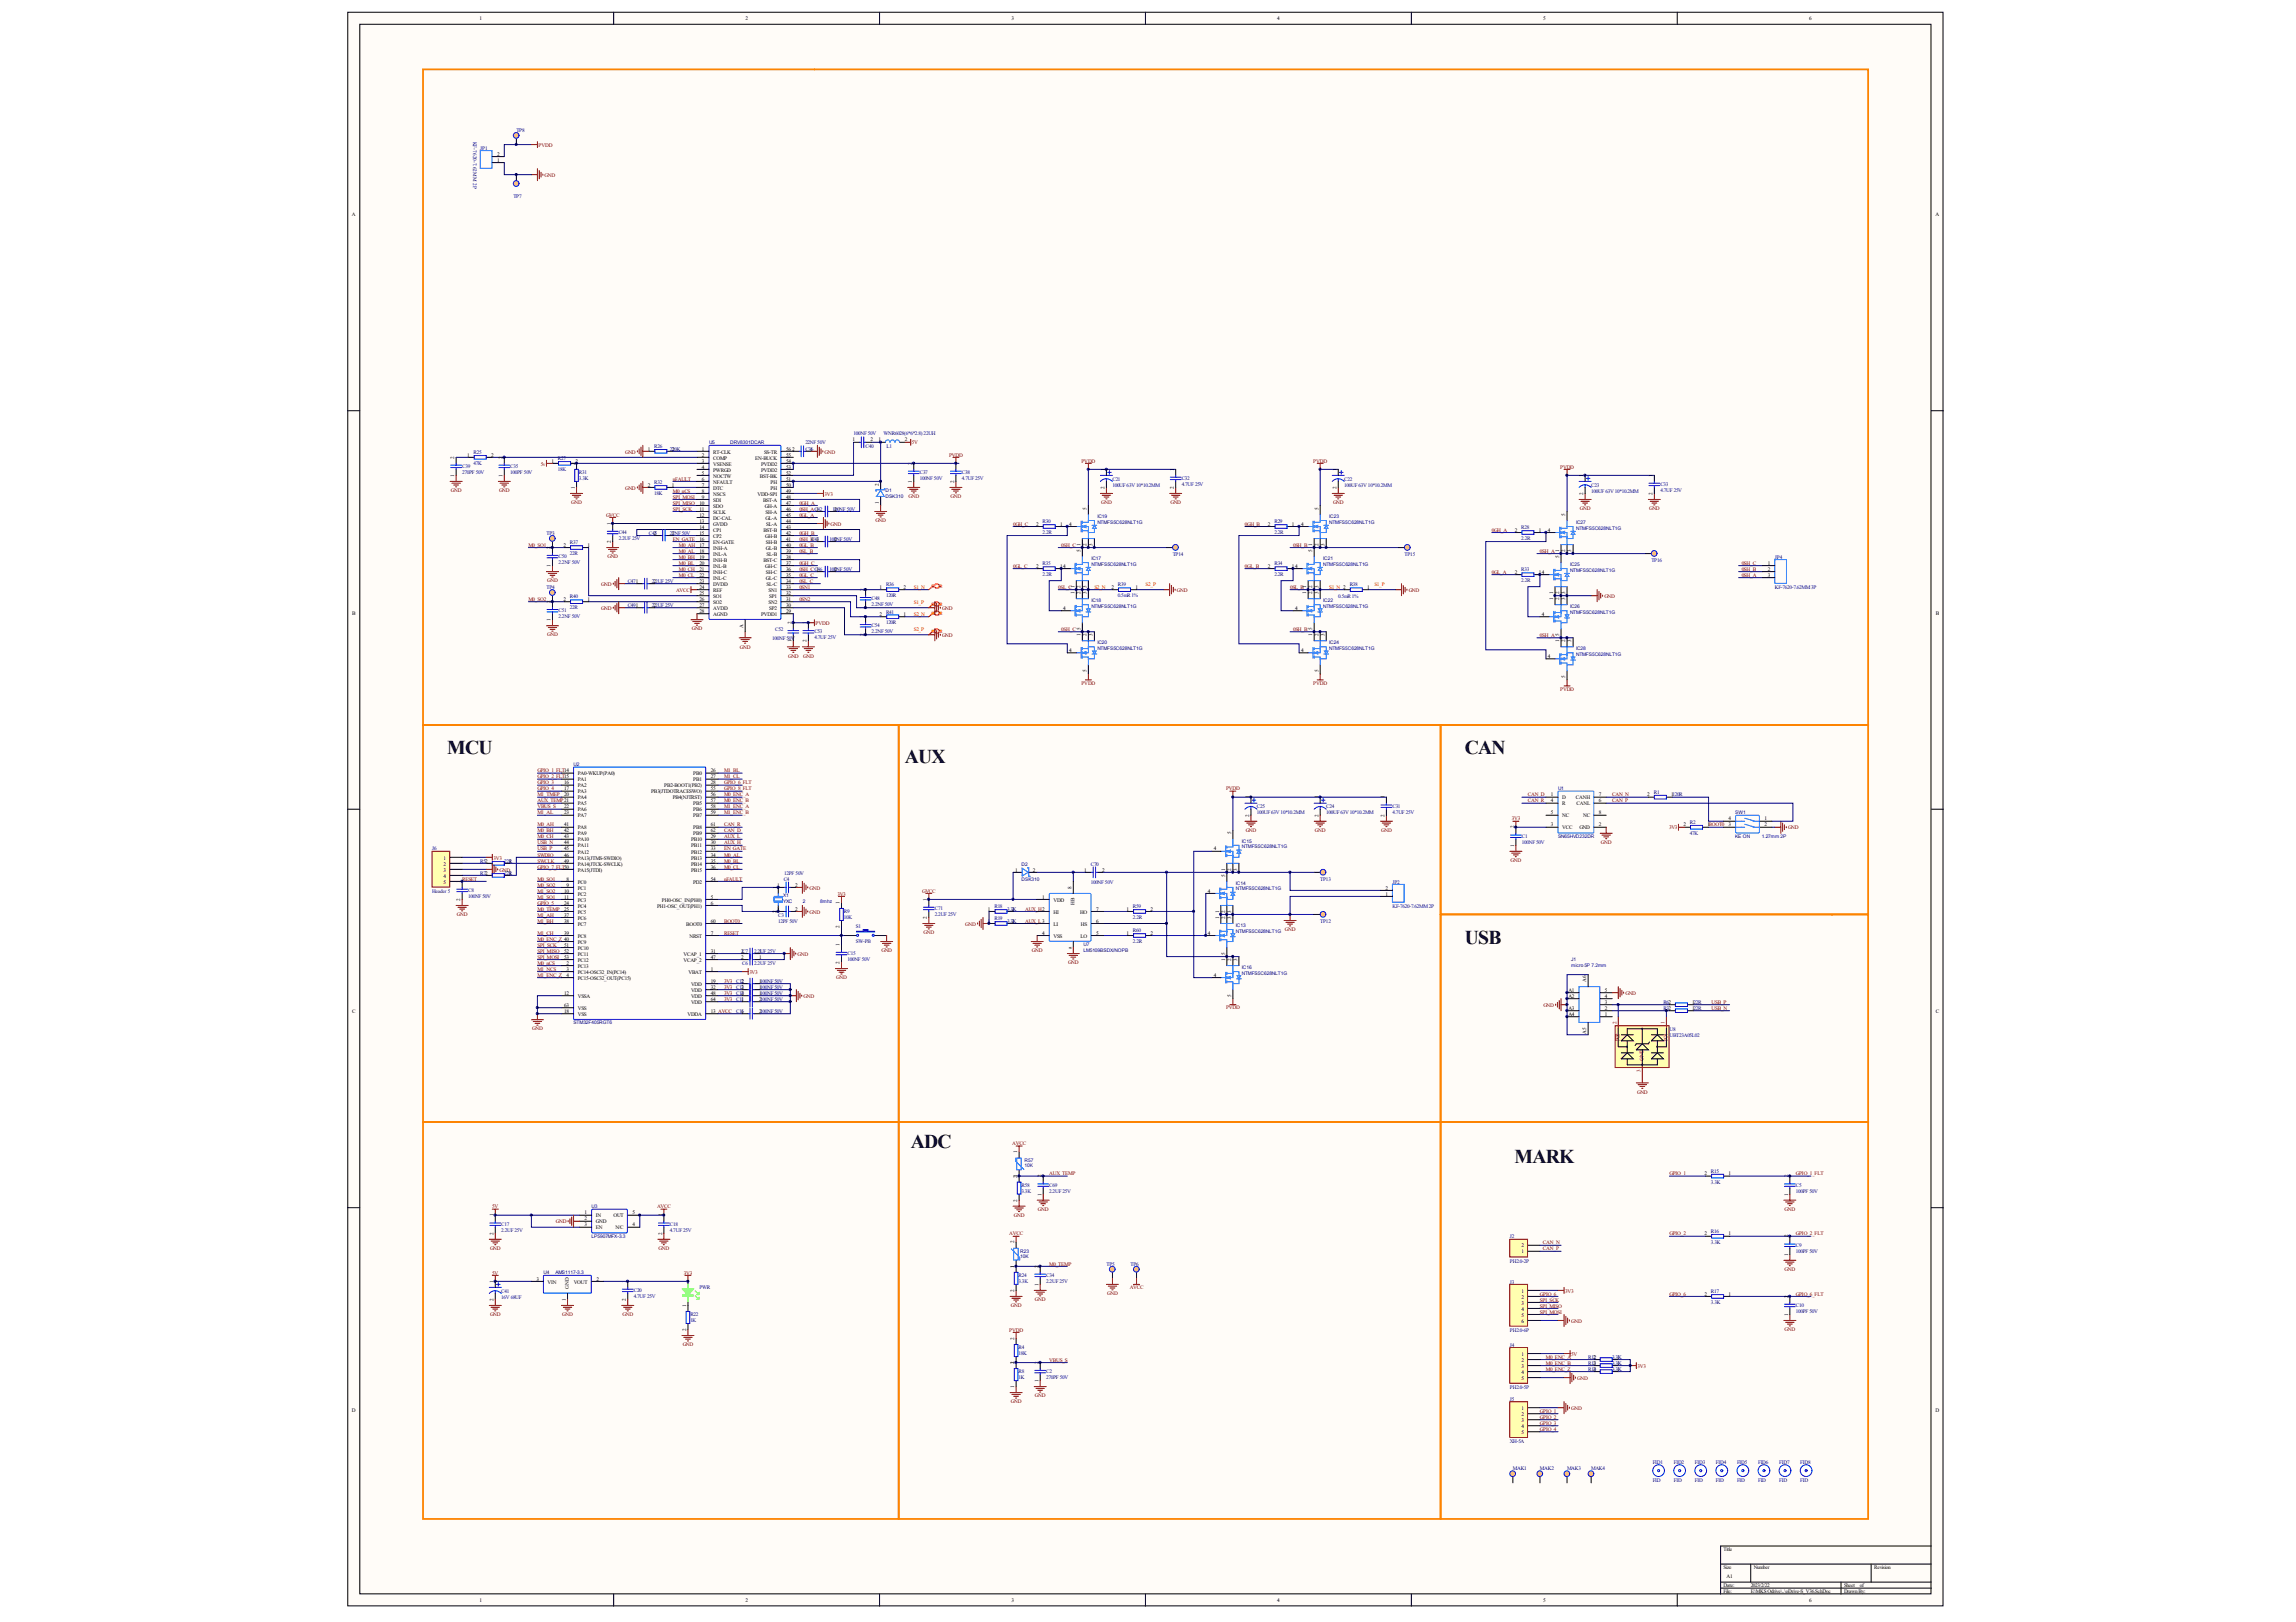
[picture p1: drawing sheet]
<svg xmlns="http://www.w3.org/2000/svg" width="297mm" height="210mm" viewBox="0 0 297 210" stroke-linecap="round" stroke-linejoin="round" font-family="sans-serif">
<defs><g id="words">
<g font-size="2.5">
<text x="57.8" y="97.6">MCU</text>
<text x="117" y="98.8">AUX</text>
<text x="189.5" y="97.6">CAN</text>
<text x="189.5" y="122.1">USB</text>
<text x="117.8" y="148.6">ADC</text>
<text x="195.9" y="150.5">MARK</text>
</g>
<g font-size=".7">
<text x="62" y="2.6">1</text>
<text x="96.4" y="2.6">2</text>
<text x="130.8" y="2.6">3</text>
<text x="165.2" y="2.6">4</text>
<text x="199.6" y="2.6">5</text>
<text x="234" y="2.6">6</text>
<text x="64.3" y="20.9">1</text>
<text x="64.3" y="20.2">2</text>
<text x="45.5" y="28">A</text>
<text x="250.4" y="28">A</text>
<text x="58.8" y="59.3" transform="rotate(-90 58.8 59.3)">2</text>
<text x="60.4" y="59.1">1</text>
<text x="63.5" y="59.1">2</text>
<text x="65" y="59.3" transform="rotate(-90 65 59.3)">2</text>
<text x="71.3" y="59.9">1</text>
<text x="83.8" y="58.3">1</text>
<text x="102.5" y="58.3">2</text>
<text x="110.3" y="57.1">1</text>
<text x="112.6" y="57.1">2</text>
<text x="113.6" y="57.1">1</text>
<text x="117" y="57.1">2</text>
<text x="58.8" y="61.7" transform="rotate(-90 58.8 61.7)">1</text>
<text x="65" y="61.7" transform="rotate(-90 65 61.7)">1</text>
<text x="74.4" y="63.3" transform="rotate(-90 74.4 63.3)">1</text>
<text x="74.4" y="60.1" transform="rotate(-90 74.4 60.1)">2</text>
<text x="83.8" y="63">2</text>
<text x="86.9" y="63">1</text>
<text x="113.7" y="65.2" transform="rotate(-90 113.7 65.2)">1</text>
<text x="113.7" y="62.8" transform="rotate(-90 113.7 62.8)">2</text>
<text x="118" y="62.5" transform="rotate(-90 118 62.5)">1</text>
<text x="118" y="60.1" transform="rotate(-90 118 60.1)">2</text>
<text x="123.4" y="62.5" transform="rotate(-90 123.4 62.5)">2</text>
<text x="123.4" y="60.1" transform="rotate(-90 123.4 60.1)">1</text>
<text x="142.9" y="63.3" transform="rotate(-90 142.9 63.3)">2</text>
<text x="142.9" y="60.9" transform="rotate(-90 142.9 60.9)">1</text>
<text x="151.9" y="63.3" transform="rotate(-90 151.9 63.3)">2</text>
<text x="151.9" y="60.9" transform="rotate(-90 151.9 60.9)">1</text>
<text x="172.9" y="63.3" transform="rotate(-90 172.9 63.3)">2</text>
<text x="172.9" y="60.9" transform="rotate(-90 172.9 60.9)">1</text>
<text x="204.8" y="64" transform="rotate(-90 204.8 64)">2</text>
<text x="204.8" y="61.7" transform="rotate(-90 204.8 61.7)">1</text>
<text x="213.8" y="64" transform="rotate(-90 213.8 64)">2</text>
<text x="213.8" y="61.7" transform="rotate(-90 213.8 61.7)">1</text>
<text x="71.2" y="71" transform="rotate(-90 71.2 71)">2</text>
<text x="72.9" y="70.8">2</text>
<text x="76" y="70.8">1</text>
<text x="79" y="70.3" transform="rotate(-90 79 70.3)">2</text>
<text x="79" y="67.9" transform="rotate(-90 79 67.9)">1</text>
<text x="107.9" y="70">2</text>
<text x="134" y="68">2</text>
<text x="137.1" y="68">1</text>
<text x="164" y="68">2</text>
<text x="167.1" y="68">1</text>
<text x="196" y="68.8">2</text>
<text x="199.1" y="68.8">1</text>
<text x="71.2" y="73.4" transform="rotate(-90 71.2 73.4)">1</text>
<text x="72.9" y="77.8">2</text>
<text x="76" y="77.8">1</text>
<text x="107.9" y="73.9">2</text>
<text x="111.7" y="76.5" transform="rotate(-90 111.7 76.5)">2</text>
<text x="113.8" y="76.2">1</text>
<text x="116.9" y="76.2">2</text>
<text x="134" y="73.5">2</text>
<text x="137.1" y="73.5">14</text>
<text x="143.8" y="76.2">2</text>
<text x="146.9" y="76.2">1</text>
<text x="164" y="73.5">2</text>
<text x="167.1" y="73.5">14</text>
<text x="176.9" y="76.2">1</text>
<text x="196" y="74.3">2</text>
<text x="199.1" y="74.3">14</text>
<text x="228.7" y="73.1">1</text>
<text x="228.7" y="73.9">2</text>
<text x="228.7" y="74.6">3</text>
<text x="45.6" y="79.5">B</text>
<text x="71.2" y="80.4" transform="rotate(-90 71.2 80.4)">1</text>
<text x="71.2" y="78" transform="rotate(-90 71.2 78)">2</text>
<text x="102.4" y="83.1" transform="rotate(-90 102.4 83.1)">1</text>
<text x="102.4" y="80.7" transform="rotate(-90 102.4 80.7)">2</text>
<text x="104.3" y="83.1" transform="rotate(-90 104.3 83.1)">2</text>
<text x="104.3" y="80.7" transform="rotate(-90 104.3 80.7)">1</text>
<text x="111.7" y="82.3" transform="rotate(-90 111.7 82.3)">2</text>
<text x="111.7" y="80" transform="rotate(-90 111.7 80)">1</text>
<text x="111.7" y="78.8" transform="rotate(-90 111.7 78.8)">1</text>
<text x="113.8" y="79.7">2</text>
<text x="116.9" y="79.7">1</text>
<text x="250.4" y="79.5">B</text>
<text x="161.6" y="105.7" transform="rotate(-90 161.6 105.7)">2</text>
<text x="161.6" y="103.3" transform="rotate(-90 161.6 103.3)">1</text>
<text x="170.6" y="105.7" transform="rotate(-90 170.6 105.7)">2</text>
<text x="170.6" y="103.3" transform="rotate(-90 170.6 103.3)">1</text>
<text x="179.1" y="105.7" transform="rotate(-90 179.1 105.7)">2</text>
<text x="179.1" y="103.3" transform="rotate(-90 179.1 103.3)">1</text>
<text x="195.9" y="107.2" transform="rotate(-90 195.9 107.2)">2</text>
<text x="213.1" y="103.1">2</text>
<text x="216.2" y="103.1">1120R</text>
<text x="217.8" y="106.9">2</text>
<text x="220.9" y="106.9">1BOOT0</text>
<text x="223.6" y="106.2">4</text>
<text x="223.6" y="106.9">3</text>
<text x="228.3" y="106.2">1</text>
<text x="228.3" y="106.9">2</text>
<text x="57.4" y="111.2">1</text>
<text x="57.4" y="112">2</text>
<text x="57.4" y="112.8">3</text>
<text x="57.4" y="113.6">4</text>
<text x="65.9" y="111.6">1</text>
<text x="65.9" y="113.2">1</text>
<text x="131.3" y="112.8">1</text>
<text x="133.6" y="112.8">2</text>
<text x="140.3" y="112.8">1</text>
<text x="142.6" y="112.8">2</text>
<text x="195.9" y="109.6" transform="rotate(-90 195.9 109.6)">1</text>
<text x="57.4" y="114.3">5</text>
<text x="59.6" y="116.6" transform="rotate(-90 59.6 116.6)">2</text>
<text x="59.6" y="114.2" transform="rotate(-90 59.6 114.2)">1</text>
<text x="100.4" y="118.1" transform="rotate(-90 100.4 118.1)">2</text>
<text x="100.4" y="115" transform="rotate(-90 100.4 115)">1</text>
<text x="100.5" y="117.8">1</text>
<text x="100.5" y="114.7">1</text>
<text x="102.9" y="117.8">2</text>
<text x="102.9" y="114.7">2</text>
<text x="108.6" y="116.9" transform="rotate(-90 108.6 116.9)">1</text>
<text x="119.9" y="118.9" transform="rotate(-90 119.9 118.9)">2</text>
<text x="119.9" y="116.6" transform="rotate(-90 119.9 116.6)">1</text>
<text x="127.8" y="119.4">1</text>
<text x="127.8" y="117.8">1</text>
<text x="145.7" y="117.8">1</text>
<text x="148.8" y="117.8">2</text>
<text x="179.2" y="115.9">1</text>
<text x="179.2" y="115.1">2</text>
<text x="95.9" y="123.3">2C7</text>
<text x="95.9" y="124.1">2</text>
<text x="98.2" y="124.1">1</text>
<text x="108.6" y="124.7" transform="rotate(-90 108.6 124.7)">2</text>
<text x="108.6" y="122.4" transform="rotate(-90 108.6 122.4)">1</text>
<text x="108.6" y="120.1" transform="rotate(-90 108.6 120.1)">2</text>
<text x="145.7" y="121">1</text>
<text x="148.8" y="121">2</text>
<text x="45.6" y="131.1">C</text>
<text x="98.2" y="127.2">1100NF50V</text>
<text x="98.2" y="128">1100NF50V</text>
<text x="98.2" y="128.7">1100NF50V</text>
<text x="98.2" y="129.5">2100NF50V</text>
<text x="98.2" y="131.1">2100NF50V</text>
<text x="218.9" y="129.9">122R</text>
<text x="218.9" y="130.7">122R</text>
<text x="250.4" y="131.1">C</text>
<text x="131.6" y="149.2" transform="rotate(-90 131.6 149.2)">1</text>
<text x="131.6" y="155.5" transform="rotate(-90 131.6 155.5)">2</text>
<text x="131.6" y="152.4" transform="rotate(-90 131.6 152.4)">2</text>
<text x="131.6" y="152.4" transform="rotate(-90 131.6 152.4)">1</text>
<text x="134.7" y="154.7" transform="rotate(-90 134.7 154.7)">1</text>
<text x="134.7" y="152.4" transform="rotate(-90 134.7 152.4)">2</text>
<text x="220.5" y="152.1">2</text>
<text x="223.6" y="152.1">1</text>
<text x="231.3" y="154.7" transform="rotate(-90 231.3 154.7)">1</text>
<text x="231.3" y="152.4" transform="rotate(-90 231.3 152.4)">2</text>
<text x="63.8" y="159.8" transform="rotate(-90 63.8 159.8)">2</text>
<text x="63.8" y="157.4" transform="rotate(-90 63.8 157.4)">1</text>
<text x="85.6" y="159.8" transform="rotate(-90 85.6 159.8)">2</text>
<text x="85.6" y="157.4" transform="rotate(-90 85.6 157.4)">1</text>
<text x="131.2" y="160.9" transform="rotate(-90 131.2 160.9)">2</text>
<text x="196.8" y="161.4">2</text>
<text x="220.5" y="159.9">2</text>
<text x="223.6" y="159.9">1</text>
<text x="231.3" y="160.1" transform="rotate(-90 231.3 160.1)">2</text>
<text x="63.8" y="166" transform="rotate(-90 63.8 166)">1</text>
<text x="69.4" y="165.7">3</text>
<text x="70.9" y="166.1">VIN</text>
<text x="73.6" y="166.8" transform="rotate(-90 73.6 166.8)">GND</text>
<text x="74.2" y="166.1">VOUT</text>
<text x="77.2" y="165.7">2</text>
<text x="81" y="166" transform="rotate(-90 81 166)">1</text>
<text x="131.2" y="167.2" transform="rotate(-90 131.2 167.2)">2</text>
<text x="131.2" y="164.1" transform="rotate(-90 131.2 164.1)">1</text>
<text x="134.3" y="166.4" transform="rotate(-90 134.3 166.4)">1</text>
<text x="134.3" y="164" transform="rotate(-90 134.3 164)">2</text>
<text x="196.8" y="162.2">1</text>
<text x="196.8" y="167.3">1</text>
<text x="220.5" y="167.7">2</text>
<text x="223.6" y="167.7">1</text>
<text x="231.3" y="167.9" transform="rotate(-90 231.3 167.9)">2</text>
<text x="231.3" y="162.5" transform="rotate(-90 231.3 162.5)">1</text>
<text x="63.8" y="168.3" transform="rotate(-90 63.8 168.3)">2</text>
<text x="73.2" y="168.3" transform="rotate(-90 73.2 168.3)">1</text>
<text x="81" y="168.3" transform="rotate(-90 81 168.3)">2</text>
<text x="88.8" y="172.2" transform="rotate(-90 88.8 172.2)">2</text>
<text x="88.8" y="169.1" transform="rotate(-90 88.8 169.1)">1</text>
<text x="131.2" y="173.4" transform="rotate(-90 131.2 173.4)">2</text>
<text x="196.8" y="168.1">2</text>
<text x="196.8" y="168.8">3</text>
<text x="196.8" y="169.6">4</text>
<text x="196.8" y="170.4">5</text>
<text x="196.8" y="171.2">6</text>
<text x="231.3" y="170.3" transform="rotate(-90 231.3 170.3)">1</text>
<text x="131.2" y="179.6" transform="rotate(-90 131.2 179.6)">1</text>
<text x="131.2" y="176.5" transform="rotate(-90 131.2 176.5)">1</text>
<text x="131.2" y="176.5" transform="rotate(-90 131.2 176.5)">2</text>
<text x="134.3" y="178.8" transform="rotate(-90 134.3 178.8)">1</text>
<text x="134.3" y="176.5" transform="rotate(-90 134.3 176.5)">2</text>
<text x="196.8" y="175.4">1</text>
<text x="196.8" y="176.2">2</text>
<text x="196.8" y="177">3</text>
<text x="196.8" y="177.8">4</text>
<text x="196.8" y="178.6">5</text>
<text x="45.5" y="182.7">D</text>
<text x="196.8" y="182.5">1</text>
<text x="196.8" y="183.2">2</text>
<text x="196.8" y="184">3</text>
<text x="196.8" y="184.8">4</text>
<text x="196.8" y="185.6">5</text>
<text x="250.4" y="182.7">D</text>
<text x="223" y="200.7">Title</text>
<text x="223" y="203">Size</text>
<text x="226.9" y="203">Number</text>
<text x="242.5" y="203">Revision</text>
<text x="62" y="207.3">1</text>
<text x="96.4" y="207.3">2</text>
<text x="130.8" y="207.3">3</text>
<text x="165.2" y="207.3">4</text>
<text x="199.6" y="207.3">5</text>
<text x="223" y="205.4">Date:</text>
<text x="223" y="206.1">File:</text>
<text x="223.4" y="204.2">A1</text>
<text x="226.5" y="205.4">2023/2/22</text>
<text x="226.5" y="206.1">E:\MKSOdrive\..\oDrive-S_V36.SchDoc</text>
<text x="234" y="207.3">6</text>
<text x="238.6" y="205.4">Sheet</text>
<text x="238.6" y="206.1">DrawnBy:</text>
<text x="240.6" y="205.4">of</text>
</g>
<g font-size=".7" fill="#000080">
<text x="66.8" y="17">TP8</text>
<text x="61.2" y="18.3" transform="rotate(90 61.2 18.3)">KF-7620-7.62MM 2P</text>
<text x="62.1" y="19.4">JP1</text>
<text x="66.4" y="25.6">TP7</text>
<text x="61.3" y="58.8">R25</text>
<text x="72.2" y="59.5">R27</text>
<text x="84.6" y="58">R26</text>
<text x="86.7" y="58.3">220K</text>
<text x="104.2" y="58.3">C316</text>
<text x="104.2" y="57.5">22NF50V</text>
<text x="110.4" y="56.4">100NF50V</text>
<text x="112" y="57.9">C40</text>
<text x="114.3" y="56.4">WNR6028(6*6*2.8) 22UH</text>
<text x="114.7" y="57.9">L1</text>
<text x="59.8" y="60.6">C39</text>
<text x="59.8" y="61.3">270PF 50V</text>
<text x="61.3" y="60.2">47K</text>
<text x="66" y="60.6">C35</text>
<text x="66" y="61.3">100PF 50V</text>
<text x="72.2" y="60.9">18K</text>
<text x="74.9" y="61.3">R31</text>
<text x="74.9" y="62.1">3.3K</text>
<text x="84.6" y="62.7">R32</text>
<text x="84.6" y="64.1">18K</text>
<text x="119" y="61.3">C37</text>
<text x="119" y="62.1">100NF50V</text>
<text x="124.4" y="61.3">C38</text>
<text x="124.4" y="62.1">4.7UF 25V</text>
<text x="143.9" y="62.2">C21</text>
<text x="143.9" y="63">100UF63V10*10.2MM</text>
<text x="152.9" y="62.1">C32</text>
<text x="152.9" y="62.9">4.7UF 25V</text>
<text x="173.9" y="62.2">C22</text>
<text x="173.9" y="63">100UF63V10*10.2MM</text>
<text x="205.9" y="63">C23</text>
<text x="205.9" y="63.7">100UF63V10*10.2MM</text>
<text x="214.8" y="62.9">C33</text>
<text x="214.8" y="63.7">4.7UF 25V</text>
<text x="70.7" y="69.2">TP3</text>
<text x="73.7" y="70.4">R37</text>
<text x="73.7" y="71.8">22R</text>
<text x="80" y="69.1">C44</text>
<text x="80" y="69.9">2.2UF 25V</text>
<text x="83.9" y="69.2">C425</text>
<text x="86.7" y="69.2">212NF50V</text>
<text x="105" y="70">C413</text>
<text x="107.3" y="70">100NF50V</text>
<text x="107.7" y="66.1">1200NF50V</text>
<text x="134.9" y="67.7">R30</text>
<text x="134.9" y="69.1">2.2R</text>
<text x="151.7" y="71.9">TP14</text>
<text x="164.9" y="67.7">R29</text>
<text x="164.9" y="69.1">2.2R</text>
<text x="181.7" y="71.9">TP15</text>
<text x="196.8" y="68.5">R28</text>
<text x="196.8" y="69.9">2.2R</text>
<text x="70.7" y="76.2">TP4</text>
<text x="72.3" y="72.2">C50</text>
<text x="72.3" y="73">2.2NF 50V</text>
<text x="73.7" y="77.4">R40</text>
<text x="81.2" y="75.4">C471</text>
<text x="84.3" y="75.4">22.2UF 25V</text>
<text x="107.3" y="73.9">100NF50V</text>
<text x="112.8" y="77.7">C48</text>
<text x="114.6" y="75.9">R36</text>
<text x="114.6" y="77.3">120R</text>
<text x="134.9" y="73.2">R35</text>
<text x="134.9" y="74.6">2.2R</text>
<text x="144.6" y="75.9">R39</text>
<text x="144.6" y="77.3">0.5mR1%</text>
<text x="164.9" y="73.2">R34</text>
<text x="164.9" y="74.6">2.2R</text>
<text x="173.1" y="77.4">0.5mR1%</text>
<text x="174.6" y="75.9">R38</text>
<text x="196.8" y="73.9">R33</text>
<text x="196.8" y="75.3">2.2R</text>
<text x="213.6" y="72.7">TP16</text>
<text x="229.6" y="72.3">JP4</text>
<text x="229.6" y="76.2">KF-7620-7.62MM3P</text>
<text x="72.3" y="79.2">C51</text>
<text x="72.3" y="80">2.2NF 50V</text>
<text x="73.7" y="78.8">22R</text>
<text x="81.2" y="78.5">C491</text>
<text x="84.3" y="78.5">22.2UF 25V</text>
<text x="99.9" y="82.8">100NF50V</text>
<text x="100.3" y="81.7">C52</text>
<text x="105.4" y="82">C53</text>
<text x="105.4" y="82.7">4.7UF 25V</text>
<text x="112.8" y="81.2">C54</text>
<text x="112.8" y="82">2.2NF 50V</text>
<text x="112.8" y="78.5">2.2NF 50V</text>
<text x="114.6" y="79.4">R41</text>
<text x="114.6" y="80.8">120R</text>
<text x="162.6" y="104.6">C25</text>
<text x="162.6" y="105.4">100UF63V10*10.2MM</text>
<text x="171.6" y="104.6">C24</text>
<text x="171.6" y="105.4">100UF63V10*10.2MM</text>
<text x="180.1" y="104.5">C31</text>
<text x="180.1" y="105.3">4.7UF 25V</text>
<text x="214" y="102.7">R1</text>
<text x="218.6" y="106.6">R2</text>
<text x="55.9" y="110.1">J6</text>
<text x="62.1" y="111.6">R52</text>
<text x="62.1" y="113.2">R72</text>
<text x="65.2" y="111.6">22R</text>
<text x="65.2" y="113.2">22R</text>
<text x="101.4" y="114">C4</text>
<text x="101.5" y="113.2">12PF 50V</text>
<text x="141.1" y="112">C70</text>
<text x="170.8" y="114">TP13</text>
<text x="196.9" y="108.4">C1</text>
<text x="196.9" y="109.2">100NF50V</text>
<text x="218.6" y="108">47K</text>
<text x="55.9" y="115.5">Header 5</text>
<text x="60.6" y="115.4">C8</text>
<text x="60.6" y="116.2">100NF50V</text>
<text x="100.7" y="118.6">C3</text>
<text x="100.7" y="119.4">12PF 50V</text>
<text x="109.2" y="118.2">R9</text>
<text x="109.2" y="118.9">10K</text>
<text x="120.9" y="117.8">C71</text>
<text x="120.9" y="118.5">2.2UF 25V</text>
<text x="128.7" y="119.1">R19</text>
<text x="128.7" y="117.5">R18</text>
<text x="130.3" y="119.4">3.32K</text>
<text x="130.3" y="117.8">3.32K</text>
<text x="141.1" y="114.3">100NF50V</text>
<text x="146.6" y="117.5">R59</text>
<text x="146.6" y="118.9">2.2R</text>
<text x="170.8" y="119.4">TP12</text>
<text x="180.1" y="114.3">JP2</text>
<text x="180.1" y="117.5">KF-7620-7.62MM2P</text>
<text x="96" y="124.9">C6</text>
<text x="97.6" y="123.3">2.21UF 25V</text>
<text x="97.6" y="124.9">2.2UF 25V</text>
<text x="109.6" y="123.6">C15</text>
<text x="109.6" y="124.4">100NF50V</text>
<text x="110.7" y="120.1">S1</text>
<text x="110.7" y="122">SW-PB</text>
<text x="146.6" y="120.6">R60</text>
<text x="146.6" y="122">2.2R</text>
<text x="95.2" y="131.1">C116</text>
<text x="215.2" y="129.9">R62</text>
<text x="215.2" y="130.7">R32</text>
<text x="216" y="133.4">U8</text>
<text x="216" y="134.2">UBT23A05L02</text>
<text x="132.2" y="153.6">R58</text>
<text x="132.2" y="154.4">3.3K</text>
<text x="135.7" y="153.6">C69</text>
<text x="135.7" y="154.4">2.2UF 25V</text>
<text x="221.4" y="151.8">R15</text>
<text x="221.4" y="153.2">3.3K</text>
<text x="232.3" y="153.6">C5</text>
<text x="232.3" y="154.4">100PF 50V</text>
<text x="64.9" y="158.6">C17</text>
<text x="64.9" y="159.4">2.2UF 25V</text>
<text x="86.7" y="158.6">C18</text>
<text x="86.7" y="159.4">4.7UF 25V</text>
<text x="195.3" y="160.3">J2</text>
<text x="221.4" y="159.6">R16</text>
<text x="221.4" y="161">3.3K</text>
<text x="232.3" y="161.4">C9</text>
<text x="64.9" y="167.3">C41</text>
<text x="82" y="167.2">C20</text>
<text x="82" y="168">4.7UF 25V</text>
<text x="90.5" y="166.8">PWR</text>
<text x="131.8" y="165.2">R24</text>
<text x="131.8" y="166">3.3K</text>
<text x="135.4" y="165.2">C34</text>
<text x="135.4" y="166">2.2UF 25V</text>
<text x="143.1" y="163.8">TP5</text>
<text x="146.3" y="163.8">TP6</text>
<text x="195.3" y="163.4">PH2.0-2P</text>
<text x="195.3" y="166.1">J3</text>
<text x="221.4" y="167.4">R17</text>
<text x="232.3" y="162.1">100PF 50V</text>
<text x="64.9" y="168.1">16V 68UF</text>
<text x="89.3" y="170.3">R22</text>
<text x="89.3" y="171.1">1K</text>
<text x="195.3" y="172.3">PH2.0-6P</text>
<text x="221.4" y="168.8">3.3K</text>
<text x="232.3" y="169.1">C10</text>
<text x="232.3" y="169.9">100PF 50V</text>
<text x="131.8" y="174.6">R4</text>
<text x="131.8" y="175.4">18K</text>
<text x="131.8" y="177.7">R8</text>
<text x="131.8" y="178.5">1K</text>
<text x="135.4" y="177.7">C2</text>
<text x="135.4" y="178.5">270PF 50V</text>
<text x="195.3" y="174.3">J4</text>
<text x="195.3" y="179.7">PH2.0-5P</text>
<text x="205.5" y="177.4">R124</text>
<text x="205.5" y="176.6">R123</text>
<text x="205.5" y="175.8">R12</text>
<text x="208.6" y="177.4">3.31K</text>
<text x="208.6" y="176.6">3.31K</text>
<text x="208.6" y="175.8">3.31K</text>
<text x="195.3" y="181.3">J5</text>
<text x="195.3" y="186.7">XH-5A</text>
<text x="195.7" y="190.2">MAK1</text>
<text x="199.2" y="190.2">MAK2</text>
<text x="202.7" y="190.2">MAK3</text>
<text x="205.9" y="190.2">MAK4</text>
<text x="213.8" y="189.4">FID1</text>
<text x="213.8" y="191.8">FID</text>
<text x="216.5" y="189.4">FID2</text>
<text x="216.5" y="191.8">FID</text>
<text x="219.3" y="189.4">FID3</text>
<text x="219.3" y="191.8">FID</text>
<text x="222" y="189.4">FID4</text>
<text x="222" y="191.8">FID</text>
<text x="224.7" y="189.4">FID5</text>
<text x="224.7" y="191.8">FID</text>
<text x="227.5" y="189.4">FID6</text>
<text x="227.5" y="191.8">FID</text>
<text x="230.2" y="189.4">FID7</text>
<text x="230.2" y="191.8">FID</text>
<text x="232.9" y="189.4">FID8</text>
<text x="232.9" y="191.8">FID</text>
</g>
<g font-size=".7" fill="#800000">
<text x="69.7" y="19">PVDD</text>
<text x="70.5" y="22.9">GND</text>
<text x="80.9" y="58.7">GND</text>
<text x="106.7" y="58.7">GND</text>
<text x="118" y="57.5">5V</text>
<text x="122.8" y="59.1">PVDD</text>
<text x="139.9" y="59.9">PVDD</text>
<text x="169.9" y="59.9">PVDD</text>
<text x="58.3" y="63.7">GND</text>
<text x="64.6" y="63.7">GND</text>
<text x="69.9" y="60.2">5v</text>
<text x="73.9" y="65.2">GND</text>
<text x="80.9" y="63.4">GND</text>
<text x="87.1" y="65.3">SPI_MISO</text>
<text x="87.1" y="64.5">SPI_MOSI</text>
<text x="87.1" y="63.7">M0_nCS</text>
<text x="87.1" y="62.2">nFAULT</text>
<text x="103.4" y="65.3">0GH_A</text>
<text x="106.7" y="64.1">3V3</text>
<text x="117.5" y="64.5">GND</text>
<text x="123" y="64.5">GND</text>
<text x="142.5" y="65.2">GND</text>
<text x="151.4" y="65.2">GND</text>
<text x="172.5" y="65.2">GND</text>
<text x="201.8" y="60.6">PVDD</text>
<text x="68.4" y="70.8">M0_SO1</text>
<text x="78.4" y="66.9">GVCC</text>
<text x="87.1" y="70">EN_GATE</text>
<text x="87.1" y="66.1">SPI_SCK</text>
<text x="87.8" y="70.8">M0_AH</text>
<text x="87.8" y="71.5">M0_AL</text>
<text x="103.4" y="71.5">0SL_B</text>
<text x="103.4" y="70.8">0GL_B</text>
<text x="103.4" y="70">0SH_B</text>
<text x="103.4" y="69.2">0GH_B</text>
<text x="103.4" y="66.9">0GL_A</text>
<text x="103.4" y="66.1">0SH_AC142</text>
<text x="107.5" y="68">GND</text>
<text x="113.3" y="67.6">GND</text>
<text x="131.1" y="68">0GH_C</text>
<text x="137.3" y="70.8">0SH_C</text>
<text x="161.1" y="68">0GH_B</text>
<text x="167.3" y="70.8">0SH_B</text>
<text x="193" y="68.8">0GH_A</text>
<text x="199.2" y="71.5">0SH_A</text>
<text x="204.4" y="66">GND</text>
<text x="213.4" y="66">GND</text>
<text x="68.4" y="77.8">M0_SO2</text>
<text x="70.8" y="75.4">GND</text>
<text x="77.8" y="75.8">GND</text>
<text x="78.6" y="72.2">GND</text>
<text x="87.5" y="76.6">AVCC</text>
<text x="87.8" y="74.6">M0_CL</text>
<text x="87.8" y="73.9">M0_CH</text>
<text x="87.8" y="73.1">M0_BL</text>
<text x="87.8" y="72.3">M0_BH</text>
<text x="103.4" y="77.8">0SN2</text>
<text x="103.4" y="76.2">0SN1</text>
<text x="103.4" y="75.4">0SL_C</text>
<text x="103.4" y="73.9">0SH_CC146</text>
<text x="103.4" y="73.1">0GH_C</text>
<text x="103.4" y="74.6">0GL_C</text>
<text x="131.1" y="73.5">0GL_C</text>
<text x="136.9" y="76.2">0SL_C</text>
<text x="152.3" y="76.6">GND</text>
<text x="161.1" y="73.5">0GL_B</text>
<text x="166.9" y="76.2">0SL_B</text>
<text x="182.2" y="76.6">GND</text>
<text x="193" y="74.3">0GL_A</text>
<text x="207.6" y="77.4">GND</text>
<text x="225.3" y="74.6">0SH_A</text>
<text x="225.3" y="73.1">0SH_C</text>
<text x="225.3" y="73.9">0SH_B</text>
<text x="70.8" y="82.4">GND</text>
<text x="77.8" y="78.9">GND</text>
<text x="89.5" y="81.6">GND</text>
<text x="95.7" y="83.9">GND</text>
<text x="105.5" y="80.9">PVDD</text>
<text x="121.9" y="78.9">GND</text>
<text x="121.9" y="82.4">GND</text>
<text x="137.3" y="81.7">0SH_C</text>
<text x="167.3" y="81.7">0SH_B</text>
<text x="199.2" y="82.4">0SH_A</text>
<text x="102" y="85.1">GND</text>
<text x="103.9" y="85.1">GND</text>
<text x="139.9" y="88.6">PVDD</text>
<text x="169.9" y="88.6">PVDD</text>
<text x="201.8" y="89.4">PVDD</text>
<text x="69.5" y="99.9">GPIO_1_FLT14</text>
<text x="69.5" y="100.7">GPIO_2_FLT15</text>
<text x="69.5" y="101.5">GPIO_3</text>
<text x="93.7" y="99.9">M1_BL</text>
<text x="93.7" y="100.7">M1_CL</text>
<text x="93.7" y="101.5">GPIO_6_FLT</text>
<text x="69.5" y="103.1">M1_TMEP</text>
<text x="69.5" y="103.8">AUX_TEMP21</text>
<text x="69.5" y="104.6">VBUS_S</text>
<text x="69.5" y="105.4">M1_AL</text>
<text x="69.5" y="106.9">M0_AH</text>
<text x="69.5" y="107.7">M0_BH</text>
<text x="69.5" y="102.3">GPIO_4</text>
<text x="93.7" y="102.3">GPIO_8_FLT</text>
<text x="93.7" y="103.1">M0_ENC_A</text>
<text x="93.7" y="103.8">M0_ENC_B</text>
<text x="93.7" y="104.6">M1_ENC_A</text>
<text x="93.7" y="105.4">M1_ENC_B</text>
<text x="93.7" y="106.9">CAN_R</text>
<text x="93.7" y="107.7">CAN_D</text>
<text x="158.6" y="102.3">PVDD</text>
<text x="161.2" y="107.7">GND</text>
<text x="170.1" y="107.7">GND</text>
<text x="178.7" y="107.7">GND</text>
<text x="195.6" y="106.2">3V3</text>
<text x="197.7" y="103.1">CAN_D</text>
<text x="197.7" y="103.8">CAN_R</text>
<text x="208.6" y="103.8">CAN_P</text>
<text x="208.6" y="103.1">CAN_N</text>
<text x="215.9" y="107.3">3V3</text>
<text x="231.3" y="107.3">GND</text>
<text x="59.8" y="114">RESET</text>
<text x="63.8" y="111.2">3V3</text>
<text x="64.6" y="112.8">GND</text>
<text x="69.5" y="110.1">USB_P</text>
<text x="69.5" y="109.3">USB_N</text>
<text x="69.5" y="108.5">M0_CH</text>
<text x="69.5" y="112.4">GPIO_7_FLT50</text>
<text x="69.5" y="114">M0_SO1</text>
<text x="69.5" y="110.8">SWDIO</text>
<text x="69.5" y="111.6">SWCLK</text>
<text x="93.7" y="108.5">AUX_L</text>
<text x="93.7" y="109.3">AUX_H</text>
<text x="93.7" y="110.1">EN_GATE</text>
<text x="93.7" y="110.8">M0_AL</text>
<text x="93.7" y="111.6">M0_BL</text>
<text x="93.7" y="112.4">M0_CL</text>
<text x="93.7" y="114">nFAULT</text>
<text x="195.4" y="111.6">GND</text>
<text x="207.1" y="109.2">GND</text>
<text x="59.1" y="118.6">GND</text>
<text x="69.5" y="114.7">M0_SO2</text>
<text x="69.5" y="115.5">M1_SO2</text>
<text x="69.5" y="116.3">M1_SO1</text>
<text x="69.5" y="117.8">M0_TEMP</text>
<text x="69.5" y="118.6">M1_AH</text>
<text x="69.5" y="119.4">M1_BH</text>
<text x="69.5" y="117.1">GPIO_5</text>
<text x="93.7" y="119.4">BOOT0</text>
<text x="104.7" y="118.2">GND</text>
<text x="104.7" y="115.1">GND</text>
<text x="108.3" y="115.9">3V3</text>
<text x="119.3" y="115.5">GVCC</text>
<text x="124.9" y="119.8">GND</text>
<text x="132.6" y="119.4">AUX_L3</text>
<text x="132.6" y="117.8">AUX_H2</text>
<text x="69.5" y="121">M1_CH</text>
<text x="69.5" y="121.7">M0_ENC_Z 40</text>
<text x="69.5" y="122.5">SPI_SCK</text>
<text x="69.5" y="123.3">SPI_MISO</text>
<text x="69.5" y="124.1">SPI_MOSI</text>
<text x="69.5" y="124.9">M0_nCS</text>
<text x="69.5" y="125.6">M1_NCS</text>
<text x="93.7" y="121">RESET</text>
<text x="103.2" y="123.7">GND</text>
<text x="114" y="123.2">GND</text>
<text x="119.5" y="120.9">GND</text>
<text x="133.5" y="123.2">GND</text>
<text x="138.2" y="124.8">GND</text>
<text x="166.2" y="120.5">GND</text>
<text x="69.5" y="126.4">M1_ENC_Z</text>
<text x="93.7" y="127.2">3V3 C12</text>
<text x="93.7" y="128">3V3 C123</text>
<text x="93.7" y="128.7">3V3 C124</text>
<text x="93.7" y="129.5">3V3 C11</text>
<text x="96.9" y="126">3V3</text>
<text x="104" y="129.1">GND</text>
<text x="108.2" y="126.7">GND</text>
<text x="158.6" y="130.6">PVDD</text>
<text x="199.7" y="130.3">GND</text>
<text x="210.3" y="128.7">GND</text>
<text x="221.4" y="129.9">USB_P</text>
<text x="221.4" y="130.7">USB_N</text>
<text x="68.9" y="133.4">GND</text>
<text x="211.8" y="141.5">GND</text>
<text x="131" y="148.2">AVCC</text>
<text x="135.7" y="152.1">AUX_TEMP</text>
<text x="216" y="152.1">GPIO_1</text>
<text x="232.3" y="152.1">GPIO_1_FLT</text>
<text x="63.4" y="161.8">GND</text>
<text x="63.7" y="156.4">5V</text>
<text x="71.9" y="158.3">GND</text>
<text x="85" y="156.4">AVCC</text>
<text x="85.2" y="161.8">GND</text>
<text x="130.6" y="159.9">AVCC</text>
<text x="131.2" y="157.5">GND</text>
<text x="134.3" y="156.7">GND</text>
<text x="199.6" y="161">CAN_N</text>
<text x="199.6" y="161.8">CAN_P</text>
<text x="216" y="159.9">GPIO_2</text>
<text x="230.9" y="156.7">GND</text>
<text x="232.3" y="159.9">GPIO_2_FLT</text>
<text x="63.7" y="164.9">5V</text>
<text x="88.5" y="164.9">3V3</text>
<text x="135.7" y="163.8">M0_TEMP</text>
<text x="143.2" y="167.6">GND</text>
<text x="146.1" y="166.8">AVCC</text>
<text x="199.2" y="167.7">GPIO_6</text>
<text x="202.5" y="167.3">3V3</text>
<text x="216" y="167.7">GPIO_6</text>
<text x="230.9" y="164.5">GND</text>
<text x="232.3" y="167.7">GPIO_6_FLT</text>
<text x="63.4" y="170.3">GND</text>
<text x="72.7" y="170.3">GND</text>
<text x="80.5" y="170.3">GND</text>
<text x="130.6" y="172.3">PVDD</text>
<text x="130.8" y="169.2">GND</text>
<text x="133.9" y="168.4">GND</text>
<text x="199.2" y="168.4">SPI_SCK</text>
<text x="199.2" y="169.2">SPI_MISO</text>
<text x="199.2" y="170">SPI_MOSI</text>
<text x="203.3" y="171.2">GND</text>
<text x="230.9" y="172.3">GND</text>
<text x="88.3" y="174.2">GND</text>
<text x="135.7" y="176.2">VBUS_S</text>
<text x="200" y="175.8">M0_ENC_A</text>
<text x="200" y="176.6">M0_ENC_B</text>
<text x="200" y="177.4">M0_ENC_Z</text>
<text x="203.3" y="175.4">5V</text>
<text x="204.1" y="178.6">GND</text>
<text x="211.8" y="177">3V3</text>
<text x="130.8" y="181.6">GND</text>
<text x="133.9" y="180.8">GND</text>
<text x="199.2" y="183.6">GPIO_2</text>
<text x="199.2" y="184.4">GPIO_3</text>
<text x="199.2" y="185.2">GPIO_4</text>
<text x="199.2" y="182.8">GPIO_1</text>
<text x="203.3" y="182.5">GND</text>
</g>
<g font-size=".7" fill="#030000">
<text x="90.8" y="58.3">1</text>
<text x="90.8" y="59.1">2</text>
<text x="90.8" y="59.9">3</text>
<text x="92.3" y="58.7">RT-CLK</text>
<text x="92.3" y="59.5">COMP</text>
<text x="97.7" y="59.5">EN-BUCK</text>
<text x="98.8" y="58.7">SS-TR</text>
<text x="101.7" y="59.9">54</text>
<text x="101.7" y="59.1">55</text>
<text x="101.7" y="58.3">56</text>
<text x="90.5" y="65.3">10</text>
<text x="90.8" y="60.6">4</text>
<text x="90.8" y="61.4">5</text>
<text x="90.8" y="62.2">6</text>
<text x="90.8" y="63">7</text>
<text x="90.8" y="63.7">8</text>
<text x="90.8" y="64.5">9</text>
<text x="92.3" y="60.2">VSENSE</text>
<text x="92.3" y="61">PWRGD</text>
<text x="92.3" y="61.8">NOCTW</text>
<text x="92.3" y="62.6">NFAULT</text>
<text x="92.3" y="63.4">DTC</text>
<text x="92.3" y="64.1">NSCS</text>
<text x="92.3" y="64.9">SDI</text>
<text x="92.3" y="65.7">SDO</text>
<text x="98" y="64.1">VDD-SPI</text>
<text x="98.3" y="61.8">BST-BK</text>
<text x="98.5" y="61">PVDD2</text>
<text x="98.5" y="60.2">PVDD2</text>
<text x="98.7" y="64.9">BST-A</text>
<text x="99" y="65.7">GH-A</text>
<text x="99.7" y="63.4">PH</text>
<text x="99.7" y="62.6">PH</text>
<text x="101.7" y="65.3">47</text>
<text x="101.7" y="64.5">48</text>
<text x="101.7" y="63.7">49</text>
<text x="101.7" y="63">50</text>
<text x="101.7" y="62.2">51</text>
<text x="101.7" y="61.4">52</text>
<text x="101.7" y="60.6">53</text>
<text x="140.6" y="66" transform="rotate(-90 140.6 66)">5</text>
<text x="170.6" y="66" transform="rotate(-90 170.6 66)">5</text>
<text x="90.5" y="66.1">11</text>
<text x="90.5" y="66.9">12</text>
<text x="90.5" y="67.6">13</text>
<text x="90.5" y="68.4">14</text>
<text x="90.5" y="69.2">15</text>
<text x="90.5" y="70">16</text>
<text x="90.5" y="70.8">17</text>
<text x="90.5" y="71.5">18</text>
<text x="92.3" y="66.5">SCLK</text>
<text x="92.3" y="67.3">DC-CAL</text>
<text x="92.3" y="68">GVDD</text>
<text x="92.3" y="68.8">CP1</text>
<text x="92.3" y="69.6">CP2</text>
<text x="92.3" y="70.4">EN-GATE</text>
<text x="92.3" y="71.1">INH-A</text>
<text x="92.3" y="71.9">INL-A</text>
<text x="98.8" y="68.8">BST-B</text>
<text x="99" y="69.6">GH-B</text>
<text x="99.1" y="67.3">GL-A</text>
<text x="99.1" y="66.5">SH-A</text>
<text x="99.1" y="71.1">GL-B</text>
<text x="99.1" y="70.4">SH-B</text>
<text x="99.1" y="68">SL-A</text>
<text x="99.2" y="71.9">SL-B</text>
<text x="101.7" y="71.5">39</text>
<text x="101.7" y="70.8">40</text>
<text x="101.7" y="70">41</text>
<text x="101.7" y="69.2">42</text>
<text x="101.7" y="68.4">43</text>
<text x="101.7" y="67.6">44</text>
<text x="101.7" y="66.9">45</text>
<text x="101.7" y="66.1">46</text>
<text x="138.3" y="68">4</text>
<text x="139.8" y="71.4" transform="rotate(-90 139.8 71.4)">5</text>
<text x="139.8" y="70.7" transform="rotate(-90 139.8 70.7)">1</text>
<text x="140.6" y="70.7" transform="rotate(-90 140.6 70.7)">2</text>
<text x="141.3" y="70.7" transform="rotate(-90 141.3 70.7)">3</text>
<text x="168.3" y="68">4</text>
<text x="169.8" y="71.4" transform="rotate(-90 169.8 71.4)">5</text>
<text x="169.8" y="70.7" transform="rotate(-90 169.8 70.7)">1</text>
<text x="170.6" y="70.7" transform="rotate(-90 170.6 70.7)">2</text>
<text x="171.3" y="70.7" transform="rotate(-90 171.3 70.7)">3</text>
<text x="200.3" y="68.8">4</text>
<text x="201.7" y="71.4" transform="rotate(-90 201.7 71.4)">1</text>
<text x="202.5" y="71.4" transform="rotate(-90 202.5 71.4)">2</text>
<text x="202.5" y="66.7" transform="rotate(-90 202.5 66.7)">5</text>
<text x="203.3" y="71.4" transform="rotate(-90 203.3 71.4)">3</text>
<text x="90.5" y="72.3">19</text>
<text x="90.5" y="73.1">20</text>
<text x="90.5" y="73.9">21</text>
<text x="90.5" y="74.6">22</text>
<text x="90.5" y="75.4">23</text>
<text x="90.5" y="76.2">24</text>
<text x="90.5" y="77">25</text>
<text x="90.5" y="77.8">26</text>
<text x="92.3" y="72.7">INH-B</text>
<text x="92.3" y="73.5">INL-B</text>
<text x="92.3" y="74.3">INH-C</text>
<text x="92.3" y="75">INL-C</text>
<text x="92.3" y="75.8">DVDD</text>
<text x="92.3" y="76.6">REF</text>
<text x="92.3" y="77.4">SO1</text>
<text x="98.8" y="72.7">BST-C</text>
<text x="99" y="73.5">GH-C</text>
<text x="99.1" y="75">GL-C</text>
<text x="99.1" y="74.3">SH-C</text>
<text x="99.2" y="75.8">SL-C</text>
<text x="99.4" y="76.6">SN1</text>
<text x="99.5" y="77.4">SP1</text>
<text x="101.7" y="77.8">31</text>
<text x="101.7" y="77">32</text>
<text x="101.7" y="76.2">33</text>
<text x="101.7" y="75.4">34</text>
<text x="101.7" y="74.6">35</text>
<text x="101.7" y="73.9">36</text>
<text x="101.7" y="73.1">37</text>
<text x="101.7" y="72.3">38</text>
<text x="139" y="76.9" transform="rotate(-90 139 76.9)">1</text>
<text x="139" y="76.1" transform="rotate(-90 139 76.1)">1</text>
<text x="139.8" y="76.9" transform="rotate(-90 139.8 76.9)">2</text>
<text x="139.8" y="76.1" transform="rotate(-90 139.8 76.1)">2</text>
<text x="140.6" y="76.9" transform="rotate(-90 140.6 76.9)">3</text>
<text x="140.6" y="76.1" transform="rotate(-90 140.6 76.1)">3</text>
<text x="169" y="76.9" transform="rotate(-90 169 76.9)">1</text>
<text x="169" y="76.1" transform="rotate(-90 169 76.1)">1</text>
<text x="169.8" y="76.9" transform="rotate(-90 169.8 76.9)">2</text>
<text x="169.8" y="76.1" transform="rotate(-90 169.8 76.1)">2</text>
<text x="170.6" y="76.9" transform="rotate(-90 170.6 76.9)">3</text>
<text x="170.6" y="76.1" transform="rotate(-90 170.6 76.1)">3</text>
<text x="200.9" y="77.6" transform="rotate(-90 200.9 77.6)">1</text>
<text x="200.9" y="76.9" transform="rotate(-90 200.9 76.9)">1</text>
<text x="201.7" y="77.6" transform="rotate(-90 201.7 77.6)">2</text>
<text x="201.7" y="76.9" transform="rotate(-90 201.7 76.9)">2</text>
<text x="201.7" y="72.2" transform="rotate(-90 201.7 72.2)">5</text>
<text x="202.5" y="77.6" transform="rotate(-90 202.5 77.6)">3</text>
<text x="202.5" y="76.9" transform="rotate(-90 202.5 76.9)">3</text>
<text x="90.5" y="78.5">27</text>
<text x="90.5" y="79.3">28</text>
<text x="92.3" y="78.1">SO2</text>
<text x="92.3" y="78.9">AVDD</text>
<text x="92.3" y="79.7">AGND</text>
<text x="96.2" y="81.3" transform="rotate(-90 96.2 81.3)">A</text>
<text x="98.5" y="79.7">PVDD1</text>
<text x="99.4" y="78.1">SN2</text>
<text x="99.5" y="78.9">SP2</text>
<text x="101.7" y="79.3">29</text>
<text x="101.7" y="78.5">30</text>
<text x="137.5" y="78.9">4</text>
<text x="139.8" y="82.3" transform="rotate(-90 139.8 82.3)">1</text>
<text x="139.8" y="81.5" transform="rotate(-90 139.8 81.5)">5</text>
<text x="140.6" y="82.3" transform="rotate(-90 140.6 82.3)">2</text>
<text x="141.3" y="82.3" transform="rotate(-90 141.3 82.3)">3</text>
<text x="167.5" y="78.9">4</text>
<text x="169.8" y="82.3" transform="rotate(-90 169.8 82.3)">1</text>
<text x="169.8" y="81.5" transform="rotate(-90 169.8 81.5)">5</text>
<text x="170.6" y="82.3" transform="rotate(-90 170.6 82.3)">2</text>
<text x="171.3" y="82.3" transform="rotate(-90 171.3 82.3)">3</text>
<text x="199.5" y="79.7">4</text>
<text x="201.7" y="83.1" transform="rotate(-90 201.7 83.1)">1</text>
<text x="201.7" y="82.3" transform="rotate(-90 201.7 82.3)">5</text>
<text x="202.5" y="83.1" transform="rotate(-90 202.5 83.1)">2</text>
<text x="203.3" y="83.1" transform="rotate(-90 203.3 83.1)">3</text>
<text x="138.3" y="84.4">4</text>
<text x="140.6" y="87" transform="rotate(-90 140.6 87)">5</text>
<text x="168.3" y="84.4">4</text>
<text x="170.6" y="87" transform="rotate(-90 170.6 87)">5</text>
<text x="200.3" y="85.2">4</text>
<text x="202.5" y="87.8" transform="rotate(-90 202.5 87.8)">5</text>
<text x="73" y="101.5">16</text>
<text x="74.7" y="100.3">PA0-WKUP(PA0)</text>
<text x="74.7" y="101.1">PA1</text>
<text x="74.7" y="101.9">PA2</text>
<text x="85.9" y="101.9">PB2-BOOT1(PB2)</text>
<text x="89.7" y="100.3">PB0</text>
<text x="89.7" y="101.1">PB1</text>
<text x="92" y="99.9">26</text>
<text x="92" y="100.7">27</text>
<text x="92" y="101.5">28</text>
<text x="73" y="102.3">17</text>
<text x="73" y="103.1">20</text>
<text x="73" y="104.6">22</text>
<text x="73" y="105.4">23</text>
<text x="73" y="106.9">41</text>
<text x="73" y="107.7">42</text>
<text x="74.7" y="102.7">PA3</text>
<text x="74.7" y="103.4">PA4</text>
<text x="74.7" y="104.2">PA5</text>
<text x="74.7" y="105">PA6</text>
<text x="74.7" y="105.8">PA7</text>
<text x="74.7" y="107.3">PA8</text>
<text x="84.2" y="102.7">PB3(JTDOTRACESWO)</text>
<text x="87" y="103.4">PB4(NJTRST)</text>
<text x="89.7" y="104.2">PB5</text>
<text x="89.7" y="105">PB6</text>
<text x="89.7" y="105.8">PB7</text>
<text x="89.7" y="107.3">PB8</text>
<text x="92" y="102.3">55</text>
<text x="92" y="103.1">56</text>
<text x="92" y="103.8">57</text>
<text x="92" y="104.6">58</text>
<text x="92" y="105.4">59</text>
<text x="92" y="106.9">61</text>
<text x="92" y="107.7">62</text>
<text x="159.3" y="108" transform="rotate(-90 159.3 108)">5</text>
<text x="200.6" y="103.1">1</text>
<text x="200.6" y="106.9">3</text>
<text x="200.6" y="103.8">4</text>
<text x="200.6" y="105.4">5</text>
<text x="202.1" y="103.4">D</text>
<text x="202.1" y="107.3">VCC</text>
<text x="202.1" y="104.2">R</text>
<text x="202.1" y="105.8">NC</text>
<text x="203.9" y="103.4">CANH</text>
<text x="204" y="104.2">CANL</text>
<text x="204.3" y="107.3">GND</text>
<text x="204.8" y="105.8">NC</text>
<text x="206.9" y="106.9">2</text>
<text x="206.9" y="103.8">6</text>
<text x="206.9" y="103.1">7</text>
<text x="206.9" y="105.4">8</text>
<text x="73" y="108.5">43</text>
<text x="73" y="109.3">44</text>
<text x="73" y="110.1">45</text>
<text x="73" y="110.8">46</text>
<text x="73" y="111.6">49</text>
<text x="73.3" y="114">8</text>
<text x="74.7" y="108.1">PA9</text>
<text x="74.7" y="108.9">PA10</text>
<text x="74.7" y="109.7">PA11</text>
<text x="74.7" y="110.5">PA12</text>
<text x="74.7" y="111.2">PA13(JTMS-SWDIO)</text>
<text x="74.7" y="112">PA14(JTCK-SWCLK)</text>
<text x="74.7" y="112.8">PA15(JTDI)</text>
<text x="89.4" y="108.9">PB10</text>
<text x="89.4" y="109.7">PB11</text>
<text x="89.4" y="110.5">PB12</text>
<text x="89.4" y="111.2">PB13</text>
<text x="89.4" y="112">PB14</text>
<text x="89.4" y="112.8">PB15</text>
<text x="89.7" y="108.1">PB9</text>
<text x="92" y="108.5">29</text>
<text x="92" y="109.3">30</text>
<text x="92" y="110.1">33</text>
<text x="92" y="110.8">34</text>
<text x="92" y="111.6">35</text>
<text x="92" y="112.4">36</text>
<text x="92" y="114">54</text>
<text x="157" y="110.1">4</text>
<text x="158.5" y="113.4" transform="rotate(-90 158.5 113.4)">5</text>
<text x="158.5" y="112.7" transform="rotate(-90 158.5 112.7)">1</text>
<text x="159.3" y="112.7" transform="rotate(-90 159.3 112.7)">2</text>
<text x="160" y="112.7" transform="rotate(-90 160 112.7)">3</text>
<text x="73" y="115.5">10</text>
<text x="73" y="116.3">11</text>
<text x="73" y="117.1">24</text>
<text x="73" y="117.8">25</text>
<text x="73" y="118.6">37</text>
<text x="73" y="119.4">38</text>
<text x="73.3" y="114.7">9</text>
<text x="74.7" y="114.3">PC0</text>
<text x="74.7" y="115.1">PC1</text>
<text x="74.7" y="115.9">PC2</text>
<text x="74.7" y="116.7">PC3</text>
<text x="74.7" y="117.5">PC4</text>
<text x="74.7" y="118.2">PC5</text>
<text x="74.7" y="119">PC6</text>
<text x="74.7" y="119.8">PC7</text>
<text x="85" y="117.5">PH1-OSC_OUT(PH1)</text>
<text x="85.6" y="116.7">PH0-OSC_IN(PH0)</text>
<text x="88.8" y="119.8">BOOT0</text>
<text x="89.7" y="114.3">PD2</text>
<text x="92" y="116.3">5</text>
<text x="92" y="117.1">6</text>
<text x="92" y="119.4">60</text>
<text x="134.8" y="116.3">1</text>
<text x="136.3" y="116.7">VDD</text>
<text x="136.3" y="118.2">HI</text>
<text x="136.3" y="119.8">LI</text>
<text x="138.6" y="115" transform="rotate(-90 138.6 115)">8</text>
<text x="139" y="117.1" transform="rotate(-90 139 117.1)">HB</text>
<text x="139.7" y="118.2">HO</text>
<text x="139.8" y="119.8">HS</text>
<text x="141.8" y="119.4">6</text>
<text x="141.8" y="117.8">7</text>
<text x="156.2" y="115.5">4</text>
<text x="157.7" y="118.9" transform="rotate(-90 157.7 118.9)">1</text>
<text x="157.7" y="118.1" transform="rotate(-90 157.7 118.1)">1</text>
<text x="158.5" y="118.9" transform="rotate(-90 158.5 118.9)">2</text>
<text x="158.5" y="118.1" transform="rotate(-90 158.5 118.1)">2</text>
<text x="159.3" y="118.9" transform="rotate(-90 159.3 118.9)">3</text>
<text x="159.3" y="118.1" transform="rotate(-90 159.3 118.1)">3</text>
<text x="73" y="121">39</text>
<text x="73" y="122.5">51</text>
<text x="73" y="123.3">52</text>
<text x="73" y="124.1">53</text>
<text x="73.3" y="124.9">2</text>
<text x="73.3" y="125.6">3</text>
<text x="74.7" y="125.2">PC13</text>
<text x="74.7" y="121.3">PC8</text>
<text x="74.7" y="122.1">PC9</text>
<text x="74.7" y="122.9">PC10</text>
<text x="74.7" y="123.7">PC11</text>
<text x="74.7" y="124.5">PC12</text>
<text x="88.4" y="123.7">VCAP_1</text>
<text x="88.4" y="124.5">VCAP_2</text>
<text x="89.2" y="121.3">NRST</text>
<text x="92" y="121">7</text>
<text x="92" y="123.3">31</text>
<text x="92" y="124.1">47</text>
<text x="92" y="125.6">1</text>
<text x="134.8" y="121">4</text>
<text x="136.3" y="121.3">VSS</text>
<text x="138.6" y="122.8" transform="rotate(-90 138.6 122.8)">a</text>
<text x="139.8" y="121.3">LO</text>
<text x="141.8" y="121">5</text>
<text x="156.2" y="121">4</text>
<text x="158.5" y="124.3" transform="rotate(-90 158.5 124.3)">1</text>
<text x="158.5" y="123.6" transform="rotate(-90 158.5 123.6)">5</text>
<text x="159.3" y="124.3" transform="rotate(-90 159.3 124.3)">2</text>
<text x="160" y="124.3" transform="rotate(-90 160 124.3)">3</text>
<text x="73" y="128.7">12</text>
<text x="73" y="131.1">18</text>
<text x="73" y="130.3">63</text>
<text x="73.3" y="126.4">4</text>
<text x="74.7" y="126">PC14-OSC32_IN(PC14)</text>
<text x="74.7" y="126.8">PC15-OSC32_OUT(PC15)</text>
<text x="74.7" y="129.1">VSSA</text>
<text x="74.7" y="131.5">VSS</text>
<text x="74.7" y="130.7">VSS</text>
<text x="88.9" y="131.5">VDDA</text>
<text x="89.1" y="126">VBAT</text>
<text x="89.4" y="127.6">VDD</text>
<text x="89.4" y="128.4">VDD</text>
<text x="89.4" y="129.1">VDD</text>
<text x="89.4" y="129.9">VDD</text>
<text x="92" y="131.1">13 AVCC</text>
<text x="92" y="127.2">19</text>
<text x="92" y="128">32</text>
<text x="92" y="128.7">48</text>
<text x="92" y="129.5">64</text>
<text x="157" y="126.4">4</text>
<text x="159.3" y="129" transform="rotate(-90 159.3 129)">5</text>
<text x="202.9" y="128.4">A1</text>
<text x="202.9" y="129.1">A2</text>
<text x="202.9" y="130.7">A3</text>
<text x="202.9" y="131.5">A4</text>
<text x="205.2" y="127.1" transform="rotate(-90 205.2 127.1)">A6</text>
<text x="207.6" y="128.4">5</text>
<text x="207.6" y="129.9">3</text>
<text x="207.6" y="129.1">4</text>
<text x="207.6" y="131.5">1</text>
<text x="207.6" y="130.7">2</text>
<text x="205.2" y="133.8" transform="rotate(-90 205.2 133.8)">A5</text>
<text x="75.6" y="157.2">1</text>
<text x="75.6" y="157.9">2</text>
<text x="75.6" y="158.7">3</text>
<text x="77.1" y="157.5">IN</text>
<text x="77.1" y="158.3">GND</text>
<text x="77.1" y="159.1">EN</text>
<text x="79.4" y="157.5">OUT</text>
<text x="79.6" y="159.1">N/C</text>
<text x="81.8" y="158.7">4</text>
<text x="81.8" y="157.2">5</text>
</g>
<g font-size=".7" fill="#f00">
<text x="118.2" y="76.2">S1_N</text>
<text x="141.6" y="76.2">S2_N</text>
<text x="148.2" y="75.8">S2_P</text>
<text x="172" y="76.2">S1_N 2</text>
<text x="177.8" y="75.8">S1_P</text>
<text x="118.2" y="78.1">S1_P</text>
<text x="118.2" y="79.7">S2_N</text>
<text x="118.2" y="81.7">S2_P</text>
</g>
<g font-size=".7" fill="#800">
<text x="209.1" y="132.5" transform="rotate(-90 209.1 132.5)">2</text>
<text x="209.5" y="134.8" transform="rotate(-90 209.5 134.8)">IO2</text>
<text x="212.6" y="137.3" transform="rotate(-90 212.6 137.3)">GND</text>
<text x="215.3" y="132.5" transform="rotate(-90 215.3 132.5)">1</text>
<text x="215.7" y="134.8" transform="rotate(-90 215.7 134.8)">IO1</text>
<text x="212.2" y="138.8" transform="rotate(-90 212.2 138.8)">3</text>
</g>
<g font-size=".6" fill="#000080">
<text x="91.7" y="57.5">U5</text>
<text x="94.5" y="57.5">DRV8301DCAR</text>
<text x="114.6" y="63.7">D1</text>
<text x="114.6" y="64.4">DSK310</text>
<text x="142" y="67.1">IC19</text>
<text x="142" y="67.8">NTMFS5C628NLT1G</text>
<text x="172" y="67.1">IC23</text>
<text x="172" y="67.8">NTMFS5C628NLT1G</text>
<text x="203.9" y="67.8">IC27</text>
<text x="203.9" y="68.5">NTMFS5C628NLT1G</text>
<text x="141.2" y="72.5">IC17</text>
<text x="141.2" y="73.2">NTMFS5C628NLT1G</text>
<text x="141.2" y="78">IC18</text>
<text x="171.2" y="72.5">IC21</text>
<text x="171.2" y="73.2">NTMFS5C628NLT1G</text>
<text x="171.2" y="78">IC22</text>
<text x="203.1" y="73.3">IC25</text>
<text x="203.1" y="74">NTMFS5C628NLT1G</text>
<text x="141.2" y="78.7">NTMFS5C628NLT1G</text>
<text x="142" y="83.4">IC20</text>
<text x="171.2" y="78.7">NTMFS5C628NLT1G</text>
<text x="172" y="83.4">IC24</text>
<text x="203.1" y="78.7">IC26</text>
<text x="203.1" y="79.4">NTMFS5C628NLT1G</text>
<text x="142" y="84.1">NTMFS5C628NLT1G</text>
<text x="172" y="84.1">NTMFS5C628NLT1G</text>
<text x="203.9" y="84.2">IC28</text>
<text x="203.9" y="84.9">NTMFS5C628NLT1G</text>
<text x="74.2" y="99.1">U2</text>
<text x="201.6" y="102.2">U1</text>
<text x="224.5" y="105.4">SW1</text>
<text x="132.2" y="112">D2</text>
<text x="160.7" y="109.1">IC15</text>
<text x="160.7" y="109.8">NTMFS5C628NLT1G</text>
<text x="201.6" y="108.4">SN65HVD232DR</text>
<text x="224.5" y="108.4">KE ON</text>
<text x="227.9" y="108.4">1.27mm 2P</text>
<text x="101.3" y="116.1">X1</text>
<text x="101.3" y="116.8">YXC</text>
<text x="103.8" y="116.8">2</text>
<text x="106.1" y="116.8">8mhz</text>
<text x="132.2" y="114.1">DSK310</text>
<text x="159.9" y="120">IC13</text>
<text x="159.9" y="114.5">IC14</text>
<text x="159.9" y="115.2">NTMFS5C628NLT1G</text>
<text x="140.2" y="122.5">U7</text>
<text x="140.2" y="123.2">LM5109BSDX/NOPB</text>
<text x="159.9" y="120.7">NTMFS5C628NLT1G</text>
<text x="160.7" y="125.4">IC16</text>
<text x="203.3" y="124.4">J1</text>
<text x="203.3" y="125.1">micro 5P 7.2mm</text>
<text x="160.7" y="126.1">NTMFS5C628NLT1G</text>
<text x="74.2" y="132.5">STM32F405RGT6</text>
<text x="132.5" y="150.3">R57</text>
<text x="132.5" y="151">10K</text>
<text x="76.5" y="156.3">U3</text>
<text x="76.5" y="160.2">LP5907MFX-3.3</text>
<text x="70.3" y="164.9">U4</text>
<text x="71.9" y="164.9">AMS1117-3.3</text>
<text x="132" y="162.1">R23</text>
<text x="132" y="162.8">10K</text>
</g>
</g></defs>
<g fill="#fffcf8" stroke="#000" stroke-width=".13">
<path d="M45 1.6h206.4v206.2h-206.4z"/>
<path d="M46.5 3.1h203.3v203.2h-203.3z"/>
</g>
<g fill="none" stroke="#000" stroke-width=".13">
<path d="M79.4 1.6v1.5M113.8 1.6v1.5M148.2 1.6v1.5M182.6 1.6v1.5M217 1.6v1.5M45 53.2h1.5M249.9 53.2h1.5M71.5 77.1v.8M45 104.7h1.5M249.9 104.7h1.5M45 156.3h1.5M249.9 156.3h1.5"/>
<path d="M79.4 206.3v1.6M113.8 206.3v1.6M148.2 206.3v1.6M182.6 206.3v1.6M217 206.3v1.6M222.6 202.4h27.3M222.6 204.7h27.3M222.6 205.5h27.3M226.5 202.4v2.3M238.2 204.7v1.6M242.1 202.4v2.3M249.9 200.1h-27.3v6.2"/>
</g>
<path d="M70.7 81h1.6M70.9 81.2h1.1M71.2 81.4h.6M71.4 81.7h.2M71.5 80.2v.8" fill="none" stroke="#800000" stroke-width=".13"/>
<circle cx="71.5" cy="76.7" r=".37" fill="#e7ec73" stroke="#00f" stroke-width=".13"/>
<path d="M68.4 77.9h4.6M68.4 70.9h4.6M76.1 77.9h14.1" fill="none" stroke="#000080" stroke-width=".13"/>
<path d="M70.7 74h1.6M70.9 74.2h1.1M71.2 74.4h.6M71.4 74.7h.2M71.5 73.2v.8" fill="none" stroke="#800000" stroke-width=".13"/>
<path d="M71.5 70.1v.8" fill="none" stroke="#000" stroke-width=".13"/>
<circle cx="71.5" cy="69.7" r=".37" fill="#e7ec73" stroke="#00f" stroke-width=".13"/>
<g fill="none" stroke="#000080" stroke-width=".13">
<path d="M76.1 70.9v6.2h14.1M79.3 67.7h10.9M80.8 78.6h1.6M80.8 75.5h1.6M84.7 78.6h5.5M84.7 75.5h5.5M87.1 62.3h3.1M87.1 63.1h3.1M87.1 63.9h3.1M87.1 64.6h3.1M87.1 65.4h3.1M87.1 66.2h3.1"/>
<path d="M87.1 69.3h3.1M87.1 70.1h3.1M87.1 70.9h3.1M87.1 71.6h3.1M87.1 72.4h3.1M87.1 73.2h3.1M87.1 74h3.1M87.1 74.8h3.1M90.2 68.5h-7.8v.8h2.3M102.6 75.5h3.5M102.6 63.9h3.2M102.6 65.4h3.2"/>
<path d="M102.6 66.2h3.2M102.6 69.3h3.2M102.6 70.1h3.2M102.6 70.9h3.2M102.6 73.2h3.2M102.6 74h3.2M102.6 74.8h3.2M102.6 67.7h3.2M102.6 67h3.2M131.1 73.6h3.1M131.1 68.1h3.1M137.3 73.6v1.5h-1.6v3.9h1.6"/>
<path d="M137.3 68.1h.8v1.2h-7.8v14h7.8v1.2M136.9 81.8h4.7"/>
</g>
<g fill="none" stroke="#800000" stroke-width=".13">
<path d="M140.4 60h.8M140.8 60v.7M78.5 70.9h1.5M78.7 71.1h1.1M78.9 67h.8M79 71.3h.6M79.2 71.6h.1M79.3 67v.7M79.3 70.1v.8M79.3 75.5v.1M79.3 78.6v.1M79.6 75.2v.6"/>
<path d="M79.6 78.3v.7M79.8 75v1.1M79.8 78.1v1.1M80 74.8v1.5M80 77.9v1.5M80 78.6h.8M80 75.5h.8M82.5 63v.2M82.7 62.8v.6M82.9 62.5v1.1M83.2 62.3v1.6M83.2 63.1h.7"/>
<path d="M89.4 75.9v.8M89.4 76.3h.8M90.2 79.4v.8M105.8 63.9h.7M105.8 67.7h.7M106.5 63.5v.7M106.5 67v1.5M106.8 67.2v1.1M107 67.4v.7M107.2 67.7v.1M89.4 80.2h1.6M89.6 80.4h1.1"/>
<path d="M89.9 80.7h.6M90.1 80.9h.1M95.6 82.5h1.6M95.9 82.8h1M96.1 83h.6M96.3 83.2h.2M96.4 81.8v.7M101.9 83.7h1.5M102.1 83.9h1.1M102.3 84.2h.6M102.6 84.4h.1M102.6 82.9v.8"/>
<path d="M103.8 83.7h1.6M104 83.9h1.1M104.3 84.2h.6M104.5 84.4h.2M104.6 80.6h.8M104.6 82.9v.8M105.4 80.2v.8M140.4 88h.8M140.8 87.2v.8"/>
</g>
<path d="M150.9 70.9h.8" fill="none" stroke="#000" stroke-width=".13"/>
<circle cx="152.1" cy="70.8" r=".37" fill="#e7ec73" stroke="#00f" stroke-width=".13"/>
<path d="M136.9 70.9h14M136.9 76.3h7M147 76.3h3.5M152.1 60.7h-11.3v4.7M161.1 73.6h3.1M161.1 68.1h3.1M167.3 73.6v1.5h-1.6v3.9h1.6M167.3 68.1h.8v1.2h-7.8v14h7.8v1.2M166.9 81.8h4.7" fill="none" stroke="#000080" stroke-width=".13"/>
<g fill="none" stroke="#800000" stroke-width=".13">
<path d="M170.4 60h.8M170.8 60v.7M142.4 63.9h1.5M142.6 64.1h1.1M142.8 64.3h.7M143.1 64.6h.1M143.1 63.1v.8M150.5 76.3h.8M151.3 63.9h1.6M151.3 75.5v1.6M151.6 64.1h1M151.6 75.8v1.1"/>
<path d="M151.8 64.3h.6M151.8 76v.6M152 64.6h.2M152 76.2v.2M152.1 63.1v.8M170.4 88h.8M170.8 87.2v.8"/>
</g>
<path d="M180.9 70.9h.8" fill="none" stroke="#000" stroke-width=".13"/>
<circle cx="182.1" cy="70.8" r=".37" fill="#e7ec73" stroke="#00f" stroke-width=".13"/>
<path d="M166.9 70.9h14M166.9 76.3h7M173.1 60.7h-2.3v4.7M177 76.3h3.5M193 74.4h3.1M193 68.9h3.1M199.2 74.4v1.5h-1.5v3.9h1.5M199.2 68.9h.8v1.2h-7.8v14h7.8v1.2M198.8 82.5h4.7" fill="none" stroke="#000080" stroke-width=".13"/>
<g fill="none" stroke="#800000" stroke-width=".13">
<path d="M172.4 63.9h1.5M172.6 64.1h1.1M172.8 64.3h.6M173.1 64.6h.1M173.1 63.1v.8M180.5 76.3h.8M181.3 75.5v1.6M181.5 75.8v1.1M181.8 76v.6M182 76.2v.2M202.3 60.7h.8M202.7 60.7v.8"/>
<path d="M202.3 88.8h.8M202.7 88v.8"/>
</g>
<path d="M212.9 71.6h.7" fill="none" stroke="#000" stroke-width=".13"/>
<circle cx="214" cy="71.6" r=".37" fill="#e7ec73" stroke="#00f" stroke-width=".13"/>
<g fill="none" stroke="#000080" stroke-width=".13">
<path d="M59 59.2h1.6M63.7 59.2h26.5M74.6 60h15.6M87.1 58.4h3.1M110.4 57.2v4.3h-7.8M112.8 57.2h1.1v5.1h-11.3v.8M124.1 60h-21.5v.7M102.6 72.4h8.6v1.6h-3.1M102.6 68.5h8.6v1.6h-3.1M102.6 64.6h8.6v1.6h-3.1M102.6 71.6h3.2M198.8 71.6h14.1"/>
<path d="M201.2 77.1h4.7M214 61.5h-11.3v4.7M224.9 73.2h3.2M224.9 74h3.2M224.9 74.8h3.2"/>
</g>
<g fill="none" stroke="#800000" stroke-width=".13">
<path d="M70.7 59.6v.8M70.7 60h.8M82.5 58.3v.2M82.7 58.1v.6M82.9 57.9v1.1M83.2 57.6v1.6M83.2 58.4h.7M105 58.4h.8M105.8 57.6v1.6M106 57.9v1.1M106.2 58.1v.6M106.5 58.3v.2"/>
<path d="M117 57.2h.8M117.8 56.8v.8M123.3 59.2h.8M123.7 59.2v.8M58.2 62.3h1.6M58.5 62.5h1.1M58.7 62.8h.6M58.9 63h.2M59 61.5v.8M64.5 62.3h1.5M64.7 62.5h1.1M64.9 62.8h.7"/>
<path d="M65.2 63h.1M65.2 61.5v.8M73.8 63.9h1.6M74 64.1h1.1M74.3 64.3h.6M74.5 64.6h.2M74.6 63.1v.8M113.2 66.2h1.5M113.4 66.4h1.1M113.6 66.7h.6M113.9 66.9h.1M113.9 65.4v.8"/>
<path d="M117.4 63.1h1.6M117.7 63.3h1.1M117.9 63.5h.6M118.1 63.8h.2M118.2 62.3v.8M122.9 63.1h1.5M123.1 63.3h1.1M123.4 63.5h.6M123.6 63.8h.1M123.7 62.3v.8M204.3 64.6h1.6M204.5 64.9h1.1"/>
<path d="M204.8 65.1h.6M205 65.3h.1M205.1 63.9v.7M205.9 77.1h.7M206.6 76.3v1.6M206.9 76.5v1.1M207.1 76.8v.6M207.3 77v.2M213.3 64.6h1.5M213.5 64.9h1.1M213.7 65.1h.6M214 65.3h.1"/>
<path d="M214 63.9v.7"/>
</g>
<g fill="none" stroke="#00f" stroke-width=".13">
<path d="M59 60v.2M61.3 59h1.6v.4h-1.6zM65.2 60v.2M72.3 59.7h1.5v.5h-1.5zM84.7 58.2h1.6v.4h-1.6zM91.8 57.7l9.1-.1 .1 .2v22.2l-.1 .2h-9l-.2-.2zM103.4 58.4h.2M103.6 57.7v1.4M104 58.4h.2M104 57.7v1.4M111.2 57.2h.2M111.4 56.5v1.4"/>
<path d="M111.7 57.2h.3M111.7 56.5v1.4M58.3 60.2h1.4M58.3 60.5h1.4M59 60.5v.2M64.5 60.2h1.4M64.5 60.5h1.4M65.2 60.5v.2M70.8 71.9h1.4M70.8 72.2h1.4M70.8 78.9h1.4M70.8 79.2h1.4"/>
<path d="M71.5 71.6v.3M71.5 72.2v.2M71.5 78.6v.3M71.5 79.2v.2M73.8 70.6h1.6v.5h-1.6zM73.8 77.6h1.6v.5h-1.6zM74.4 60.7h.4v1.6h-.4zM78.6 69.1h1.4M78.6 68.8h1.4M79.3 68.5v.3M79.3 69.1v.2M83.2 75.5h.2"/>
<path d="M83.2 78.6h.2M83.4 74.8v1.4M83.4 77.9v1.4M83.7 75.5h.2M83.7 74.8v1.4M83.7 77.9v1.4M83.7 78.6h.2M84.7 62.8h1.6v.5h-1.6zM85.5 69.3h.2M85.7 68.6v1.4M86 69.3h.3M86 68.6v1.4"/>
<path d="M106.5 74h.3M106.5 70.1h.3M106.5 66.2h.3M106.8 65.5v1.4M106.8 69.4v1.4M106.8 73.3v1.4M107.1 74h.2M107.1 65.5v1.4M107.1 69.4v1.4M107.1 73.3v1.4M107.1 70.1h.2M107.1 66.2h.2"/>
<path d="M111.3 77.3h1.4M111.3 77.6h1.4M112 77.1v.2M112 77.6v.3M114.7 79.6h1.6v.4h-1.6zM114.7 76.1h1.6v.4h-1.6zM117.5 61.3h1.4M117.5 61h1.4M118.2 60.7v.3M118.2 61.3v.2M123 61.3h1.4M123 61h1.4"/>
<path d="M123.7 60.7v.3M123.7 61.3v.2M135 73.4h1.5v.4h-1.5zM135 67.9h1.5v.5h-1.5zM142.4 62.3a1.07 1.07 0 0 1 1.5 0M142.4 61.5h1.5M143.1 61.9v.4M143.3 61.1h.5M143.5 60.9v.5M144.7 76.1h1.6v.4h-1.6zM151.4 62.1h1.4M151.4 61.8h1.4"/>
<path d="M152.1 61.5v.3M152.1 62.1v.2M165 73.4h1.5v.4h-1.5zM165 67.9h1.5v.5h-1.5zM172.4 62.3a1.07 1.07 0 0 1 1.5 0M172.4 61.5h1.5M173.1 61.9v.4M173.3 61.1h.5M173.5 60.9v.5M174.7 76.1h1.5v.4h-1.5zM196.9 74.1h1.5v.5h-1.5zM196.9 68.7h1.5v.4h-1.5z"/>
<path d="M204.3 63.1a1.07 1.07 0 0 1 1.6 0M204.3 62.3h1.6M205.1 62.7v.4M205.2 61.9h.5M205.5 61.7v.4M213.3 62.8h1.4M213.3 62.5h1.4M214 62.3v.2M214 62.8v.3M101.9 81.6h1.4M101.9 81.9h1.4M102.6 81.4v.2"/>
<path d="M102.6 81.9v.2M103.9 81.6h1.4M103.9 81.9h1.4M104.6 81.4v.2M104.6 81.9v.2M111.3 81.1h1.4M111.3 80.8h1.4M112 80.6v.2M112 81.1v.3"/>
</g>
<g fill="none" stroke="#030000" stroke-width=".13">
<path d="M90.2 58.4h1.5M90.2 59.2h1.5M90.2 60h1.5M101.1 58.4h1.5M101.1 59.2h1.5M101.1 60h1.5M90.2 60.7h1.5M90.2 61.5h1.5M90.2 62.3h1.5M90.2 63.1h1.5M90.2 63.9h1.5M90.2 64.6h1.5"/>
<path d="M90.2 65.4h1.5M90.2 66.2h1.5M90.2 67h1.5M90.2 67.7h1.5M90.2 68.5h1.5M90.2 69.3h1.5M90.2 70.1h1.5M90.2 70.9h1.5M90.2 71.6h1.5M90.2 72.4h1.5M90.2 73.2h1.5M90.2 74h1.5"/>
<path d="M90.2 74.8h1.5M90.2 75.5h1.5M90.2 76.3h1.5M90.2 77.1h1.5M90.2 77.9h1.5M90.2 78.6h1.5M90.2 79.4h1.5M101.1 60.7h1.5M101.1 61.5h1.5M101.1 62.3h1.5M101.1 63.1h1.5M101.1 63.9h1.5"/>
<path d="M101.1 64.6h1.5M101.1 65.4h1.5M101.1 66.2h1.5M101.1 67h1.5M101.1 67.7h1.5M101.1 68.5h1.5M101.1 69.3h1.5M101.1 70.1h1.5M101.1 70.9h1.5M101.1 71.6h1.5M101.1 72.4h1.5M101.1 73.2h1.5"/>
<path d="M101.1 74h1.5M101.1 74.8h1.5M101.1 75.5h1.5M101.1 76.3h1.5M101.1 77.1h1.5M101.1 77.9h1.5M101.1 78.6h1.5M101.1 79.4h1.5M137.3 73.6h1.2M137.3 79h1.2M138.1 68.1h1.1M139.2 75.1v2.4"/>
<path d="M140 69.7v2.3M140 75.1v2.4M140.8 65.4v1.2M140.8 69.7v1.2M140.8 75.1v2.4M141.6 69.7v1.2M167.3 73.6h1.2M167.3 79h1.2M168.1 68.1h1.1M169.2 75.1v2.4M170 69.7v2.3M170 75.1v2.4"/>
<path d="M170.8 65.4v1.2M170.8 69.7v1.2M170.8 75.1v2.4M171.6 69.7v1.2M199.2 74.4h1.2M199.2 79.8h1.2M200 68.9h1.2M201.2 75.9v2.4M202 70.5v2.3M202 75.9v2.4M202.7 66.2v1.2M202.7 70.5v1.1"/>
<path d="M202.7 75.9v2.4M203.5 70.5v1.1M96.4 80.2v1.6M138.1 84.5h1.1M140 80.6v2.3M140.8 81.8v1.1M140.8 86v1.2M141.6 81.8v1.1M168.1 84.5h1.1M170 80.6v2.3M170.8 81.8v1.1M170.8 86v1.2"/>
<path d="M171.6 81.8v1.1M200 85.3h1.2M202 81.4v2.3M202.7 82.5v1.2M202.7 86.8v1.2M203.5 82.5v1.2"/>
</g>
<g fill="none" stroke="#000" stroke-width=".13">
<path d="M66.8 17.9v.8M59 59.2v.8M60.6 59.2h.7M62.9 59.2h.8M65.2 59.2v.8M71.5 60h.8M73.8 60h.8v.7M83.9 58.4h.8M86.3 58.4h.8M102.6 58.4h.8M104.2 58.4h.8M110.4 57.2h.8"/>
<path d="M112 57.2h.8M113.9 57.2h.7M116.4 57.2h.6M118.2 60v.7M123.7 60v.7M59 60.7v.8M65.2 60.7v.8M71.5 70.9v.7M71.5 72.4v.8M71.5 77.9v.7M71.5 79.4v.8M73 70.9h.8"/>
<path d="M73 77.9h.8M74.6 62.3v.8M75.4 70.9h.7M75.4 77.9h.7M79.3 67.7v.8M79.3 69.3v.8M82.4 75.5h.8M82.4 78.6h.8M83.9 63.1h.8M83.9 75.5h.8M83.9 78.6h.8M84.7 69.3h.8"/>
<path d="M86.3 63.1h.8M86.3 69.3h.8M105.8 74h.7M105.8 70.1h.7M105.8 66.2h.7M107.3 74h.8M107.3 70.1h.8M107.3 66.2h.8M112 76.3v.8M112 77.9v.7M112 79.8v.8M113.9 79.8h.8"/>
<path d="M113.9 76.3h.8M113.9 62.3v1.2M113.9 64.2v1.2M116.3 79.8h.7M116.3 76.3h.7M118.2 61.5v.8M123.7 61.5v.8M134.2 73.6h.8M134.2 68.1h.8M136.5 73.6h.8M136.5 68.1h.8M143.1 60.7v.8"/>
<path d="M143.1 62.3v.8M143.9 76.3h.8M146.3 76.3h.7M152.1 60.7v.8M152.1 62.3v.8M164.2 73.6h.8M164.2 68.1h.8M166.5 73.6h.8M166.5 68.1h.8M173.1 60.7v.8M173.1 62.3v.8M173.9 76.3h.8"/>
<path d="M176.2 76.3h.8M196.1 74.4h.8M196.1 68.9h.8M198.4 74.4h.8M198.4 68.9h.8M205.1 61.5v.8M205.1 63.1v.8M214 61.5v.8M214 63.1v.8M228.1 73.2h1.5M228.1 74h1.5M228.1 74.8h1.5"/>
<path d="M102.6 80.6v.8M102.6 82.1v.8M104.6 80.6v.8M104.6 82.1v.8M112 81.4v.7"/>
</g>
<g fill="none" stroke="#06f" stroke-width=".13">
<path d="M113.9 63.5l.5 .7h-1zM114.4 63.2h.1v.2h-1.2v.1h.1M138.5 73.6h.6M138.5 79h.6M139.1 72.9v1.4M139.1 78.3v1.4M139.2 73.6l.5-.2v.3zM139.2 73h.8v-.2h.8v.6M139.2 73.6h.8v.8h.8v-.6M139.2 79l.5-.1v.3zM139.2 74.1h.8M139.2 72.9v.3"/>
<path d="M139.2 73.4v.3M139.2 74v.3M139.2 78.3v.3M139.2 78.9v.3M139.2 79.4v.3M139.2 75.1h1.6M139.2 78.5h.8M139.2 77.5h1.6M139.2 68.1h.7M139.9 67.4v1.4M140 68.1l.5-.1v.3zM140 67.6h.8v-.2h.8v.6"/>
<path d="M140 68.1h.8v.8h.8v-.5M140 67.4v.3M140 68v.3M140 68.5v.3M140 72v.8M140 74.1v1M140 77.5v1.1M140 79.8v.8M140 68.7h.8M140 69.7h1.6M140.5 73.4h.6M140.5 79.2h.6"/>
<path d="M140.6 78.8h.4l-.2 .4zM140.8 73.4l.2 .4h-.4zM140.8 79.2v.6h-.8v-.2h-.8M140.8 78.8v-.5h-.8v.7h-.8M140.8 66.6v.8M140.8 68.6v1.1M141.3 68h.6M141.6 68l.2 .4h-.4zM168.5 73.6h.6M168.5 79h.6M169.1 72.9v1.4M169.1 78.3v1.4"/>
<path d="M169.2 73.6l.5-.2v.3zM169.2 73h.8v-.2h.8v.6M169.2 73.6h.8v.8h.8v-.6M169.2 79l.5-.1v.3zM169.2 74.1h.8M169.2 75.1h1.6M169.2 78.5h.8M169.2 77.5h1.6M169.2 68.1h.7M169.2 72.9v.3M169.2 73.4v.3M169.2 74v.3"/>
<path d="M169.2 78.3v.3M169.2 78.9v.3M169.2 79.4v.3M169.9 67.4v1.4M170 68.1l.5-.1v.3zM170 67.6h.8v-.2h.8v.6M170 68.1h.8v.8h.8v-.5M170 68.7h.8M170 69.7h1.6M170 67.4v.3M170 68v.3M170 68.5v.3"/>
<path d="M170 72v.8M170 74.1v1M170 77.5v1.1M170 79.8v.8M170.5 73.4h.6M170.5 79.2h.6M170.6 78.8h.4l-.2 .4zM170.8 73.4l.2 .4h-.4zM170.8 79.2v.6h-.8v-.2h-.8M170.8 78.8v-.5h-.8v.7h-.8M170.8 66.6v.8M170.8 68.6v1.1"/>
<path d="M171.3 68h.6M171.6 68l.2 .4h-.5zM200.4 74.4h.6M200.4 79.8h.6M201 73.7v1.4M201 79.1v1.4M201.2 74.4l.4-.2v.3zM201.2 73.8h.8v-.2h.7v.6M201.2 74.4h.8v.7h.7v-.5M201.2 79.8l.4-.1v.3zM201.2 74.9h.8M201.2 73.7v.3"/>
<path d="M201.2 74.2v.3M201.2 74.8v.3M201.2 79.1v.3M201.2 79.7v.3M201.2 75.9h1.5M201.2 79.3h.8M201.2 78.3h1.5M201.2 68.9h.6M201.8 68.2v1.4M202 68.9l.4-.1v.3zM202 68.4h.7v-.3h.8v.7M202 68.9h.7v.8h.8v-.6"/>
<path d="M202 68.2v.3M202 68.8v.3M202 69.3v.3M202 72.8v.8M202 74.8v1.1M202 78.3v1M202 69.5h.7M202 70.5h1.5M202.4 74.2h.6M202.4 80h.6M202.5 79.6h.5l-.3 .4zM202.7 74.2l.3 .4h-.5z"/>
<path d="M202.7 80v.6h-.7v-.2h-.8M202.7 79.6v-.6h-.7v.8h-.8M202.7 67.4v.7M202.7 69.4v1.1M203.2 68.8h.6M203.5 68.8l.2 .3h-.4zM229.6 72.4h1.5v3.1h-1.5zM139.2 84.5h.7M139.9 83.8v1.4M140 84.5l.5-.2v.3zM140 83.8v.3M140 84.3v.3"/>
<path d="M140 84.9v.3M140 83.9h.8M140 82.9h1.6M140.8 82.9v1.1M140.8 85.3v.7M141.3 84.6h.6M141.4 84.2h.4l-.2 .4zM141.6 84.6v.7h-.8v-.3h-.8M141.6 84.2v-.5h-.8v.8h-.8M169.2 84.5h.7M169.9 83.8v1.4M170 84.5l.5-.2v.3z"/>
<path d="M170 83.9h.8M170 82.9h1.6M170 83.8v.3M170 84.3v.3M170 84.9v.3M170.8 82.9v1.1M170.8 85.3v.7M171.3 84.6h.6M171.3 84.2h.5l-.2 .4zM171.6 84.6v.7h-.8v-.3h-.8M171.6 84.2v-.5h-.8v.8h-.8M201.2 80.2v.3"/>
<path d="M201.2 85.3h.6M201.8 84.6v1.4M202 85.3l.4-.2v.3zM202 80.6v.8M202 84.6v.3M202 85.1v.3M202 85.6v.4M202 84.7h.7M202 83.7h1.5M202.7 83.7v1.1M202.7 86v.8M203.2 85.4h.6"/>
<path d="M203.3 85h.4l-.2 .4zM203.5 85.4v.6h-.8v-.2h-.7M203.5 85v-.5h-.8v.8h-.7"/>
</g>
<path d="M115.1 57.2a.29 .29 0 0 0-.3-.3 .29 .29 0 0 0-.2 .3M115.8 57.2a.29 .29 0 0 0-.3-.3 .29 .29 0 0 0-.3 .3M116.4 57.2a.29 .29 0 0 0-.3-.3 .29 .29 0 0 0-.3 .3" fill="none" stroke="#009cca" stroke-width=".13"/>
<path d="M54.7 9h187v84.8h-187z" fill="none" stroke="#fd8300" stroke-width=".23"/>
<circle cx="66.8" cy="17.5" r=".37" fill="#e7ec73" stroke="#00f" stroke-width=".13"/>
<path d="M66.8 22.6v.8" fill="none" stroke="#000" stroke-width=".13"/>
<circle cx="66.8" cy="23.7" r=".37" fill="#e7ec73" stroke="#00f" stroke-width=".13"/>
<g fill="none" stroke="#800000" stroke-width=".13">
<path d="M68.7 18.7h.8M69.5 18.3v.8M68.7 22.6h.8M69.5 21.8v1.6M69.8 22.1v1M70 22.3v.6M70.2 22.5v.2M59 117.2h1.6M59.2 117.4h1.1M59.5 117.6h.6M59.7 117.9h.2M59.8 116.4v.8"/>
<path d="M62.9 110.9h.8M62.9 112.5h.8M63.7 110.6v.7M63.7 111.7v1.6M63.9 112v1M64.2 112.2v.6M64.4 112.4v.2M103 118h.8M103 114.8h.8M103.8 114.1v1.5M103.8 117.2v1.5M104 114.3v1.1"/>
<path d="M104 117.4v1.1M104.3 114.5v.7M104.3 117.6v.7M104.5 114.8v.1M104.5 117.9v.1M119.4 119.5h1.5M119.6 119.7h1.1M119.8 115.6h.8M119.9 120h.6M120.2 115.6v.8M120.2 118.7v.8M126.5 119.4v.2"/>
<path d="M126.7 119.2v.6M126.9 119v1.1M127.2 119.5h.8M127.2 118.7v1.6M166.1 119.1h1.6M166.4 119.4h1M166.6 119.6h.6M166.8 119.8h.2M166.9 118.3v.8M68.7 132h1.6M69 132.2h1.1M69.2 132.4h.6"/>
<path d="M69.5 132.7h.1M69.5 131.2v.8M96 125.7h.8M96.8 125.3v.8M101.5 123.4h.7M102.2 122.6v1.6M102.2 128.8h.8M102.5 122.9v1M102.7 123.1v.6M102.9 123.3v.2M103 128.1v1.5M103.3 128.3v1.1"/>
<path d="M103.5 128.5v.7M103.7 128.8v.1M120.1 120.2h.1M133.4 121.8h1.6M133.6 122.1h1.1M133.9 122.3h.6M134.1 122.5h.2M134.2 121.1v.7M159.1 130h.8M159.5 129.2v.8"/>
</g>
<g fill="none" stroke="#06f" stroke-width=".13">
<path d="M62.1 19.5h1.5v2.3h-1.5zM100.1 116.2h1.1v.4h-1.1zM100.1 116h1.1M100.1 116.8h1.1M100.7 115.6v.3M100.7 116.9v.3M132.2 112.3l.8 .6-.8 .5zM132.9 112.3h.2v1.1h.1M157.2 115.6h.6M157.8 114.9v1.4M157.9 115.6l.5-.1v.3zM157.9 115.1h.8v-.3h.8v.7"/>
<path d="M157.9 115.6h.8v.8h.8v-.5M157.9 114.9v.3M157.9 115.5v.3M157.9 116v.3M157.9 119.5h1.6M157.9 116.2h.8M157.9 117.2h1.6M157.9 110.2h.7M158.6 109.5v1.4M158.7 110.2l.5-.2v.3zM158.7 109.6h.8v-.2h.8v.6M158.7 110.2h.8v.7h.8v-.5"/>
<path d="M158.7 109.5v.3M158.7 110v.3M158.7 110.6v.3M158.7 114.1v.7M158.7 116.1v1.1M158.7 119.5v1.1M158.7 110.7h.8M158.7 111.7h1.6M159.2 115.5h.6M159.5 115.5l.2 .4h-.4zM159.5 108.6v.8M159.5 110.6v1.1"/>
<path d="M160 110h.6M160.3 110l.2 .4h-.5zM157.2 121.1h.6M157.8 120.4v1.4M157.9 121.1l.5-.2v.3zM157.9 120.5h.8M157.9 120.4v.3M157.9 120.9v.3M157.9 121.5v.3M157.9 126.5h.7M158.6 125.8v1.4M158.7 126.5l.5-.1v.3z"/>
<path d="M158.7 121.8v.8M158.7 125.8v.3M158.7 126.4v.3M158.7 126.9v.3M158.7 126h.8M158.7 125h1.6M159.2 121.2h.6M159.3 120.8h.4l-.2 .4zM159.5 121.2v.6h-.8v-.2h-.8M159.5 120.8v-.5h-.8v.8h-.8M159.5 125v1M159.5 127.3v.8"/>
<path d="M160 126.7h.6M160 126.3h.5l-.2 .4zM160.3 126.7v.6h-.8v-.2h-.8M160.3 126.3v-.6h-.8v.8h-.8"/>
</g>
<g fill="none" stroke="#000" stroke-width=".13">
<path d="M63.7 21h1.5M63.7 20.3h1.5M59.8 114.1v.7M59.8 115.6v.8M62.9 111.7h.8M62.9 113.3h.8M65.2 111.7h.8M65.2 113.3h.8M100.7 117.2v.8h.8M101.5 114.8h-.8v.8M102.2 118h.8M102.2 114.8h.8"/>
<path d="M120.2 116.4v.8M120.2 118v.7M128 118h.7M128 119.5h.7M130.3 118h.8M130.3 119.5h.8M131.1 112.9h1.1M133 112.9h1.2M140.4 112.9h.8M142 112.9h.8M145.9 118h.7M148.2 118h.8"/>
<path d="M170 118.3h.8M96 127.3h.8M96 123.4h.8M96 128.1h.8M96 124.2h.8M96 128.8h.8M96 129.6h.8M96 131.2h.8M97.6 127.3h.8M97.6 123.4h.8M97.6 128.1h.8M97.6 124.2h.8"/>
<path d="M97.6 128.8h.8M97.6 129.6h.8M97.6 131.2h.8M145.9 121.1h.7M148.2 121.1h.8"/>
</g>
<g fill="none" stroke="#000080" stroke-width=".13">
<path d="M68.7 18.7h-3.5v1.6M65.2 21v1.6h3.5M59.8 112.5h3.1M59.8 114.1h3.1M59.8 110.9h3.1M59.8 111.7h3.1M59.8 113.3h3.1M66 111.7h6.6M69.5 100h3.1M69.5 100.8h3.1M69.5 101.6h3.1M69.5 102.4h3.1"/>
<path d="M69.5 103.2h3.1M69.5 103.9h3.1M69.5 104.7h3.1M69.5 105.5h3.1M69.5 107.1h3.1M69.5 107.8h3.1M69.5 108.6h3.1M69.5 109.4h3.1M69.5 110.2h3.1M69.5 112.5h3.1M69.5 114.1h3.1M69.5 114.8h3.1"/>
<path d="M69.5 115.6h3.1M69.5 116.4h3.1M69.5 117.2h3.1M69.5 118h3.1M69.5 118.7h3.1M69.5 119.5h3.1M72.6 110.9h-5.8v2.4h-.8M92.9 117.2h3.1v.8h4.7M92.9 100h3.1M92.9 100.8h3.1M92.9 101.6h3.1M92.9 102.4h3.1"/>
<path d="M92.9 103.2h3.1M92.9 103.9h3.1M92.9 104.7h3.1M92.9 105.5h3.1M92.9 107.1h3.1M92.9 107.8h3.1M92.9 108.6h3.1M92.9 109.4h3.1M92.9 110.2h3.1M92.9 112.5h3.1M92.9 114.1h3.1M92.9 119.5h3.1"/>
<path d="M92.9 110.9h3.1M92.9 111.7h3.1M100.7 114.8h-4.7v1.6h-3.1M120.2 116.4h14M128 118v1.5M131.1 118h3.1M131.1 119.5h3.1M131.1 112.9v3.5M134.2 112.9h4.7v1.2M138.9 112.9h1.5M142.8 112.9h8.1v6.6h-8.1M142.8 118h3.1"/>
<path d="M150.9 119.5v4.3h9.4M154.4 118v8.5h2.4M156 115.6v5.5h-7M156.8 110.2h-2.4v7.8h-5.4M157.9 118.3h12.1M69.5 121.1h3.1M69.5 121.8h3.1M69.5 122.6h3.1M69.5 123.4h3.1M69.5 124.2h3.1M69.5 125h3.1M69.5 125.7h3.1"/>
<path d="M69.5 126.5h3.1M69.5 130.4h3.1M72.6 128.8h-3.1v2.4h3.1M92.9 123.4h3.1M92.9 124.2h3.1M92.9 125.7h3.1M92.9 127.3h3.1M92.9 128.1h3.1M92.9 128.8h3.1M92.9 129.6h3.1M92.9 131.2h3.1M98.4 123.4h3.1v.8h-3.1"/>
<path d="M98.4 127.3h3.8v.8M98.4 128.1h3.8v.7h-3.8M102.2 128.8v.8h-3.8M102.2 129.6v1.6h-3.8M142.8 121.1h3.1"/>
</g>
<path d="M54.7 93.8h61.6v51.4h-61.6z" fill="none" stroke="#fd8300" stroke-width=".23"/>
<g fill="none" stroke="#00f" stroke-width=".13">
<path d="M74.2 99.3h17.1v32.6h-17.1zM59.1 115.4h1.4M59.1 115.1h1.4M59.8 114.8v.3M59.8 115.4v.2M63.7 111.5h1.5v.5h-1.5zM63.7 113h1.5v.5h-1.5zM101.5 118h.2M101.5 114.8h.2M101.7 114.1v1.4M101.7 117.3v1.4M102 118h.2"/>
<path d="M102 114.1v1.4M102 117.3v1.4M102 114.8h.2M119.5 117.7h1.4M119.5 117.4h1.4M120.2 117.2v.2M120.2 117.7v.3M128.7 119.3h1.6v.4h-1.6zM128.7 117.7h1.6v.5h-1.6zM141.2 112.9h.2M141.4 112.2v1.4M141.7 112.9h.3"/>
<path d="M141.7 112.2v1.4M146.6 117.7h1.6v.5h-1.6zM96.8 127.3h.2M96.8 123.4h.2M96.8 128.1h.2M96.8 124.2h.2M96.8 128.8h.2M96.8 129.6h.2M96.8 131.2h.2M97 122.7v2.2M97 126.6v3.7M97 130.5v1.4"/>
<path d="M97.3 127.3h.3M97.3 122.7v2.2M97.3 126.6v3.7M97.3 130.5v1.4M97.3 123.4h.3M97.3 128.1h.3M97.3 124.2h.3M97.3 128.8h.3M97.3 129.6h.3M97.3 131.2h.3M146.6 120.8h1.6v.5h-1.6z"/>
</g>
<g fill="none" stroke="#030000" stroke-width=".13">
<path d="M72.6 100h1.6M72.6 100.8h1.6M72.6 101.6h1.6M72.6 102.4h1.6M72.6 103.2h1.6M72.6 103.9h1.6M72.6 104.7h1.6M72.6 105.5h1.6M72.6 108.6h1.6M72.6 109.4h1.6M72.6 110.2h1.6M72.6 110.9h1.6"/>
<path d="M72.6 111.7h1.6M72.6 112.5h1.6M72.6 107.1h1.6M72.6 107.8h1.6M72.6 114.1h1.6M72.6 114.8h1.6M72.6 115.6h1.6M72.6 116.4h1.6M72.6 117.2h1.6M72.6 118h1.6M72.6 118.7h1.6M72.6 119.5h1.6"/>
<path d="M91.3 100h1.6M91.3 100.8h1.6M91.3 101.6h1.6M91.3 102.4h1.6M91.3 103.2h1.6M91.3 103.9h1.6M91.3 104.7h1.6M91.3 105.5h1.6M91.3 108.6h1.6M91.3 109.4h1.6M91.3 110.2h1.6M91.3 110.9h1.6"/>
<path d="M91.3 111.7h1.6M91.3 112.5h1.6M91.3 107.1h1.6M91.3 107.8h1.6M91.3 114.1h1.6M91.3 116.4h1.6M91.3 117.2h1.6M91.3 119.5h1.6M156 115.6h1.2M156.8 110.2h1.1M157.9 117.2v2.3M158.7 111.7v2.4"/>
<path d="M158.7 117.2v2.3M159.5 107.4v1.2M159.5 111.7v1.2M159.5 117.2v2.3M160.3 111.7v1.2M72.6 125h1.6M72.6 125.7h1.6M72.6 126.5h1.6M72.6 121.1h1.6M72.6 121.8h1.6M72.6 122.6h1.6M72.6 123.4h1.6"/>
<path d="M72.6 124.2h1.6M72.6 131.2h1.6M72.6 128.8h1.6M72.6 130.4h1.6M91.3 125.7h1.6M91.3 121.1h1.6M91.3 123.4h1.6M91.3 124.2h1.6M91.3 131.2h1.6M91.3 127.3h1.6M91.3 128.1h1.6M91.3 128.8h1.6"/>
<path d="M91.3 129.6h1.6M156 121.1h1.2M156.8 126.5h1.1M158.7 122.6v2.4M159.5 123.8v1.2M159.5 128.1v1.1M160.3 123.8v1.2"/>
</g>
<circle cx="171.2" cy="118.3" r=".37" fill="#e7ec73" stroke="#00f" stroke-width=".13"/>
<path d="M170 112.9h.8" fill="none" stroke="#000" stroke-width=".13"/>
<circle cx="171.2" cy="112.9" r=".37" fill="#e7ec73" stroke="#00f" stroke-width=".13"/>
<g fill="none" stroke="#000080" stroke-width=".13">
<path d="M150.9 112.9h19.1M166.9 112.9v2.3h11.7M178.6 116h-11.7v2.3M179.4 103.2h-19.9v4.2M196.1 107.1h3.9M196.9 103.2h3.1M196.9 103.9h3.1M207.8 103.2h5.5M205.5 126.1h-2.8v7.8h2.8M208.6 130h7.4M208.6 130.8h7.4M219.1 130h4.7"/>
<path d="M219.1 130.8h4.7M64.1 157.3h4.6M75 157.3h-6.3v1.5h6.3M85.9 157.3h-3.1v1.5M64.1 165.8h4.6"/>
</g>
<g fill="none" stroke="#800000" stroke-width=".13">
<path d="M159.1 102.4h.8M159.5 102.4v.8M161.1 106.3h1.5M161.3 106.5h1.1M161.5 106.7h.6M161.8 107h.1M161.8 105.5v.8M170 106.3h1.6M170.3 106.5h1M170.5 106.7h.6M170.7 107h.2M170.8 105.5v.8"/>
<path d="M178.6 106.3h1.5M178.8 106.5h1.1M179.1 106.7h.6M179.3 107h.1M179.4 105.5v.8M195.3 110.2h1.6M195.6 110.4h1.1M195.7 106.3h.8M195.8 110.6h.6M196 110.9h.2M196.1 106.3v.8M196.1 109.4v.8"/>
<path d="M207 107.8h1.6M207.3 108.1h1M207.5 108.3h.6M207.7 108.5h.2M207.8 107.1v.7M217.1 107.1h.8M217.1 106.7v.7M229.6 107.1h.8M230.4 106.3v1.5M230.6 106.5v1.1M230.9 106.7v.7M231.1 107v.1"/>
<path d="M138.1 123.4h1.5M138.3 123.6h1.1M138.5 123.9h.7M138.8 124.1h.1M138.9 122.6v.8M201.3 129.9v.2M201.5 129.7v.6M201.7 129.5v1.1M202 129.2v1.6M202 130h.7M208.6 128.5h.8M209.4 127.7v1.5"/>
<path d="M209.6 127.9v1.1M209.8 128.1v.7M210.1 128.4v.1M63.7 156.5h.8M64.1 156.5v.8M64.1 159.6v.8M73.5 158v.1M73.7 157.7v.7M74 157.5v1.1M74.2 157.3v1.5M74.2 158h.8M85.5 156.5h.8"/>
<path d="M85.9 156.5v.8M85.9 159.6v.8M63.3 160.4h1.6M63.3 168.9h1.6M63.5 160.6h1.1M63.5 169.2h1.1M63.7 165h.8M63.8 160.8h.6M63.8 169.4h.6M64 161.1h.2M64 169.6h.2M64.1 165v.8"/>
<path d="M64.1 168.2v.7M72.6 168.9h1.6M72.9 169.2h1.1M73.1 169.4h.6M73.3 169.6h.2M73.4 168.2v.7M85.1 160.4h1.6M85.3 160.6h1.1M85.6 160.8h.6M85.8 161.1h.2"/>
</g>
<g fill="none" stroke="#000" stroke-width=".13">
<path d="M161.8 103.2v.7M161.8 104.7v.8M170.8 103.2v.7M170.8 104.7v.8M178.6 116h1.5M178.6 115.2h1.5M179.4 103.2v.7M179.4 104.7v.8M196.1 107.1v.7M196.1 108.6v.8M213.3 103.2h.7M215.6 103.2h.8"/>
<path d="M217.9 107.1h.8M220.3 107.1h.7M216 130h.8M216 130.8h.8M218.3 130h.8M218.3 130.8h.8M64.1 157.3v.7M64.1 158.8v.8M85.9 157.3v.7M85.9 158.8v.8M64.1 165.8v.8M64.1 167.4v.8"/>
<path d="M68.7 165.8h1.6M73.4 167.4v.8M76.5 165.8h1.6M89 165.8v.4M89 168.5v.4"/>
</g>
<g fill="none" stroke="#00f" stroke-width=".13">
<path d="M161.1 104.7a1.07 1.07 0 0 1 1.5 0M161.1 103.9h1.5M161.8 104.3v.4M162 103.6h.5M162.2 103.3v.5M170 104.7a1.07 1.07 0 0 1 1.6 0M170 103.9h1.6M170.8 104.3v.4M171 103.6h.4M171.2 103.3v.5M178.7 104.5h1.4M178.7 104.2h1.4"/>
<path d="M179.4 103.9v.3M179.4 104.5v.2M195.4 108.1h1.4M195.4 108.4h1.4M196.1 107.8v.3M196.1 108.4v.2M214 102.9h1.6v.5h-1.6zM218.7 106.8h1.6v.5h-1.6zM216.8 129.8h1.5v.5h-1.5zM216.8 130.6h1.5v.4h-1.5zM63.4 158.6h1.4M63.4 158.3h1.4"/>
<path d="M64.1 158v.3M64.1 158.6v.2M76.6 156.5h4.5v3h-4.5zM85.2 158.6h1.4M85.2 158.3h1.4M85.9 158v.3M85.9 158.6v.2M63.3 167.4a1.07 1.07 0 0 1 1.6 0M63.3 166.6h1.6M64.1 167v.4M64.2 166.2h.5M64.5 166v.4"/>
<path d="M70.3 165.1l6.1-.1 .1 .1v2.2h-.1h-6h-.1z"/>
</g>
<path d="M135.8 115.7h5.3v6.1h-5.3zM180.1 114.4h1.6v2.3h-1.6zM204.3 127.7h2.7v4.6h-2.7z" fill="none" stroke="#06f" stroke-width=".13"/>
<g fill="none" stroke="#030000" stroke-width=".13">
<path d="M134.2 116.4h1.5M134.2 118h1.5M134.2 119.5h1.5M138.9 114.1v1.5M141.2 118h1.6M141.2 119.5h1.6M200 103.2h1.6M200 107.1h1.6M200 103.9h1.6M200 105.5h1.6M206.2 103.2h1.6M206.2 107.1h1.6"/>
<path d="M206.2 103.9h1.6M206.2 105.5h1.6M134.2 121.1h1.5M138.9 121.8v.8M141.2 121.1h1.6M202.7 128.5h1.6M202.7 129.2h1.6M202.7 131.6h1.6M202.7 130.8h1.6M205.5 126.1v1.6M205.5 132.4v1.5M207 128.5h1.6"/>
<path d="M207 130h1.6M207 129.2h1.6M207 131.6h1.6M207 130.8h1.6M75 157.3h1.5M75 158h1.5M75 158.8h1.5M81.2 157.3h1.6M81.2 158.8h1.6"/>
</g>
<path d="M116.3 93.8h70.1v51.4h-70.1zM186.4 93.8h55.3v24.5h-55.3zM186.4 118.3h55.3v26.9h-55.3zM54.7 145.2h61.6v51.4h-61.6z" fill="none" stroke="#fd8300" stroke-width=".23"/>
<path d="M201.6 102.4h4.6v5.4h-4.6z" fill="none" stroke="#009cca" stroke-width=".13"/>
<path d="M89 166.2v2.3M89.9 167.7l.3 .3M89.9 167.1l.3 .3" fill="none" stroke="#0f0" stroke-width=".13"/>
<path d="M88.3 166.8h1.4l-.7 .8z" fill="#0f0" stroke="#0f0" stroke-width=".13"/>
<path d="M88.3 167.6h1.4v.1h-1.4z" fill-rule="evenodd" fill="#00f" stroke="#0f0" stroke-width=".13"/>
<g fill="#0f0" stroke="#0f0" stroke-width=".13">
<path d="M90.2 168.2l.2-.3v.3z"/>
<path d="M90.2 167.5l.2-.2v.2z"/>
</g>
<g fill="none" stroke="#000" stroke-width=".13">
<path d="M131.8 149.1v.8M131.8 151.4v1.6M131.8 154.5v.8M135 152.2v.8M135 153.8v.7M81.2 165.8v.8M81.2 167.4v.8M89 168.9v.8M89 171.3v.7M131.5 160.8v.7M131.5 163.1v1.6M131.5 166.2v.8"/>
<path d="M131.5 173.2v.8M131.5 175.6v1.5M131.5 178.7v.7M134.6 163.9v.8M134.6 165.4v.8M134.6 176.3v.8M134.6 177.9v.8M143.9 164.7v.7"/>
</g>
<g fill="none" stroke="#00f" stroke-width=".13">
<path d="M131.6 153h.5v1.5h-.5zM134.3 153.2h1.4M134.3 153.5h1.4M135 153v.2M135 153.5v.3M80.5 167.1h1.4M80.5 166.8h1.4M81.2 166.6v.2M81.2 167.1v.3M88.8 169.7h.4v1.6h-.4zM131.2 164.7h.5v1.5h-.5zM131.2 174h.5v1.6h-.5z"/>
<path d="M131.2 177.1h.5v1.6h-.5zM133.9 164.9h1.4M133.9 165.2h1.4M133.9 177.3h1.4M133.9 177.7h1.4M134.6 164.7v.2M134.6 165.2v.2M134.6 177.1v.2M134.6 177.7v.2"/>
</g>
<g fill="none" stroke="#800000" stroke-width=".13">
<path d="M131.1 156.1h1.5M131.1 160h.7M131.3 156.3h1.1M131.5 148.3h.7M131.5 160v.8M131.5 156.6h.7M131.8 156.8h.1M131.8 148.3v.8M131.8 155.3v.8M134.2 155.3h1.5M134.4 155.5h1.1M134.7 155.8h.6"/>
<path d="M134.9 156h.1M135 154.5v.8M80.4 168.9h1.6M80.7 169.2h1.1M80.9 169.4h.6M81.1 169.6h.2M81.2 168.2v.7M88.2 172.8h1.6M88.5 173.1h1M88.6 165h.8M88.7 173.3h.6M88.9 173.5h.2"/>
<path d="M89 165v.8M89 172v.8M130.7 167.8h1.5M130.9 168h1.1M131.1 172.4h.7M131.1 168.2h.7M131.4 168.5h.1M131.5 167v.8M131.5 172.4v.8M131.5 179.4v.8M133.8 167h1.6M133.8 179.4h1.6"/>
<path d="M134 167.2h1.1M134 179.7h1.1M134.3 167.5h.6M134.3 179.9h.6M134.5 167.7h.2M134.6 166.2v.8M134.6 178.7v.7M130.7 180.2h1.5M130.9 180.5h1.1M131.1 180.7h.7M131.4 180.9h.1M134.5 180.1h.2"/>
</g>
<path d="M131.8 152.2h6.3M78.1 165.8h10.9M131.5 163.9h6.6M131.5 176.3h6.6" fill="none" stroke="#000080" stroke-width=".13"/>
<path d="M116.3 145.2h70.1v51.4h-70.1z" fill="none" stroke="#fd8300" stroke-width=".23"/>
<path d="M131.4 149.9v.4l1.1 1M131.5 149.9h.6v1.5h-.6zM130.8 161.6l1.1 1.1v.4M131.1 161.5h.6v1.6h-.6z" fill="none" stroke="#06f" stroke-width=".13"/>
<circle cx="143.9" cy="164.2" r=".37" fill="#e7ec73" stroke="#00f" stroke-width=".13"/>
<path d="M147 164.7v.7" fill="none" stroke="#000" stroke-width=".13"/>
<circle cx="147" cy="164.2" r=".37" fill="#e7ec73" stroke="#00f" stroke-width=".13"/>
<g fill="none" stroke="#800000" stroke-width=".13">
<path d="M143.1 166.2h1.6M143.4 166.4h1.1M143.6 166.7h.6M143.8 166.9h.2M143.9 165.4v.8M146.6 166.2h.8M147 165.4v.8M202.3 178.3h.8M202.3 175.2h.8M203.1 174.8v.8M203.1 177.5v1.6M203.4 177.7v1.1"/>
<path d="M203.6 178v.6M203.8 178.2v.2M210.9 176.7h.8M211.7 176.3v.8"/>
</g>
<path d="M186.4 145.2h55.3v51.4h-55.3z" fill="none" stroke="#fd8300" stroke-width=".23"/>
<path d="M199.2 175.2h3.1M199.2 178.3h3.1M199.2 175.9h7M199.2 176.7h7M199.2 177.5h7M209.4 175.9h1.5v.8h-1.5M210.9 176.7v.8h-1.5" fill="none" stroke="#000080" stroke-width=".13"/>
<path d="M206.2 177.5h.8M206.2 176.7h.8M206.2 175.9h.8M208.6 177.5h.8M208.6 176.7h.8M208.6 175.9h.8M195.7 191.1v.8" fill="none" stroke="#000" stroke-width=".13"/>
<path d="M207 177.3h1.6v.4h-1.6zM207 176.5h1.6v.5h-1.6zM207 175.7h1.6v.5h-1.6z" fill="none" stroke="#00f" stroke-width=".13"/>
<circle cx="195.7" cy="190.7" r=".37" fill="#e7ec73" stroke="#00f" stroke-width=".13"/>
<path d="M199.2 191.1v.8" fill="none" stroke="#000" stroke-width=".13"/>
<circle cx="199.2" cy="190.7" r=".37" fill="#e7ec73" stroke="#00f" stroke-width=".13"/>
<path d="M202.7 191.1v.8" fill="none" stroke="#000" stroke-width=".13"/>
<circle cx="202.7" cy="190.7" r=".37" fill="#e7ec73" stroke="#00f" stroke-width=".13"/>
<path d="M205.9 191.1v.8" fill="none" stroke="#000" stroke-width=".13"/>
<circle cx="205.8" cy="190.7" r=".37" fill="#e7ec73" stroke="#00f" stroke-width=".13"/>
<path d="M220.7 152.2h.7M220.7 160h.7M223 152.2h.8M223 160h.8M231.6 152.2v.8M231.6 153.8v.7M231.6 160v.8M220.7 167.8h.7M223 167.8h.8M231.6 161.5v.8M231.6 167.8v.7M231.6 169.3v.8" fill="none" stroke="#000" stroke-width=".13"/>
<g fill="none" stroke="#00f" stroke-width=".13">
<path d="M221.4 152h1.6v.4h-1.6zM221.4 159.8h1.6v.4h-1.6zM230.9 153.2h1.4M230.9 153.5h1.4M231.6 153v.2M231.6 153.5v.3M221.4 167.5h1.6v.5h-1.6zM230.9 161h1.4M230.9 161.3h1.4M230.9 168.8h1.4M230.9 169.1h1.4M231.6 160.8v.2"/>
<path d="M231.6 161.3v.2M231.6 168.5v.3M231.6 169.1v.2"/>
</g>
<path d="M207.8 103.9h24.1v2.4h-2.7M216.4 103.2h4.6v3.1h2M221 107.1h2M229.2 107.1h.4M216 152.2h4.7M216 160h4.7M223.8 152.2h10.5M223.8 160h10.5M216 167.8h4.7M223.8 167.8h10.5" fill="none" stroke="#000080" stroke-width=".13"/>
<g fill="none" stroke="#800000" stroke-width=".13">
<path d="M230.8 155.3h1.5M231 155.5h1.1M231.2 155.8h.7M231.5 156h.1M231.6 154.5v.8M230.8 163.1h1.5M230.8 170.9h1.5M231 163.3h1.1M231 171.1h1.1M231.2 163.6h.7M231.2 171.3h.7M231.5 163.8h.1"/>
<path d="M231.5 171.6h.1M231.6 162.3v.8M231.6 170.1v.8"/>
</g>
<path d="M195.3 174.4h2.3v4.6h-2.3z" fill="#ffffb0" stroke="#800000" stroke-width=".13"/>
<path d="M197.7 175.2h1.5M197.7 175.9h1.5M197.7 176.7h1.5M197.7 177.5h1.5M197.7 178.3h1.5" fill="none" stroke="#000" stroke-width=".13"/>
<path d="M195.3 181.4h2.3v4.6h-2.3z" fill="#ffffb0" stroke="#800000" stroke-width=".13"/>
<path d="M197.7 182.2h1.5M197.7 182.9h1.5M197.7 183.7h1.5M197.7 184.5h1.5M197.7 185.3h1.5" fill="none" stroke="#000" stroke-width=".13"/>
<path d="M199.2 182.2h2.4M199.2 182.9h2.4M199.2 183.7h2.4M199.2 184.5h2.4M199.2 185.3h2.4" fill="none" stroke="#000080" stroke-width=".13"/>
<path d="M201.6 182.2h.7M202.3 181.4v1.5M202.6 181.6v1.1M202.8 181.9v.6M203 182.1v.1" fill="none" stroke="#800000" stroke-width=".13"/>
<path d="M195.3 160.4h2.3v2.3h-2.3z" fill="#ffffb0" stroke="#800000" stroke-width=".13"/>
<path d="M197.7 161.9h1.5M197.7 161.2h1.5" fill="none" stroke="#000" stroke-width=".13"/>
<path d="M195.3 166.2h2.3v5.4h-2.3z" fill="#ffffb0" stroke="#800000" stroke-width=".13"/>
<path d="M197.7 167h1.5M197.7 167.8h1.5M197.7 168.5h1.5M197.7 169.3h1.5M197.7 170.1h1.5M197.7 170.9h1.5" fill="none" stroke="#000" stroke-width=".13"/>
<path d="M199.2 161.2h2.8M199.2 161.9h2.8M199.2 167h2.4M199.2 167.8h2.4M199.2 168.5h2.4M199.2 169.3h2.4M199.2 170.1h2.4M199.2 170.9h2.4" fill="none" stroke="#000080" stroke-width=".13"/>
<path d="M201.6 170.9h.7M202.3 170.1v1.6M202.6 170.3v1.1M202.8 170.6v.6M203 170.8v.2" fill="none" stroke="#800000" stroke-width=".13"/>
<path d="M55.9 110.2h2.3v4.6h-2.3z" fill="#ffffb0" stroke="#800000" stroke-width=".13"/>
<g fill="none" stroke="#000" stroke-width=".13">
<path d="M58.2 110.9h1.6M58.2 111.7h1.6M58.2 112.5h1.6M58.2 113.3h1.6M58.2 114.1h1.6M108.9 116.8v.8M108.9 119.1v.8M223 106.3h1.5M223 107.1h1.5M227.7 106.3h1.5M227.7 107.1h1.5M108.9 122.2v.8"/>
<path d="M108.9 123.8v.8M109.3 121.1h1.5M113.2 121.1h1.5"/>
</g>
<path d="M110.8 120.5h.9v-.2h.6v.2h.9v.1h-2.4z" fill-rule="evenodd" fill="#00f" stroke="#00f" stroke-width=".13"/>
<g fill="none" stroke="#00f" stroke-width=".13">
<path d="M108.6 117.6h.5v1.5h-.5zM108.2 123.6h1.4M108.2 123.2h1.4M108.9 123v.2M108.9 123.6v.2"/>
<circle cx="110.9" cy="121" r=".13"/>
<circle cx="113" cy="121" r=".13"/>
</g>
<path d="M102.6 79.4v1.2h2M102.6 77.9h7.4v1.9h3.9M102.6 78.6h6.7v3.5h10.9M102.6 77.1h8.2v1.5h9.4M102.6 76.3h11.3M117 79.8h3.2M117 76.3h3.2M108.9 119.9v1.2h.4M92.9 121.1h16v1.1" fill="none" stroke="#000080" stroke-width=".13"/>
<g fill="none" stroke="#800000" stroke-width=".13">
<path d="M108.5 116h.8M108.9 116v.8M108.1 125.3h1.5M108.3 125.6h1.1M108.6 125.8h.6M108.8 126h.1M108.9 124.6v.7M113.9 121.8h1.6M114.2 122.1h1.1M114.4 122.3h.6M114.6 122.5h.2M114.7 121.1v.7"/>
<path d="M201.6 167h.7M202.3 166.6v.8"/>
</g>
<path d="M120.6 75.8h.3l.2-.2 .8 .2M120.6 78.1h.3l.2-.1 .8 .1M120.6 79.3h.3l.2-.1 .8 .1M121.9 76h-.3l-.2 .2-.8-.2-.4 .3M121.9 78.3h-.3l-.2 .2-.8-.2-.4 .3M121.9 79.5h-.3l-.2 .2-.8-.2-.4 .3M120.6 81.6h.3l.2-.1 .8 .1M121.9 81.8h-.3l-.2 .2-.8-.2-.4 .3" fill="none" stroke="#d0a19e" stroke-width=".13"/>
<path d="M120.6 75.7h.3l.1-.1 .8 .1M120.6 78.1h.3l.1-.2 .8 .2M120.6 79.2h.3l.1-.1 .8 .1M121.8 75.9h-.3l-.2 .2-.7-.2-.4 .4M121.8 78.3h-.3l-.2 .1-.7-.1-.4 .3M121.8 79.4h-.3l-.2 .2-.7-.2-.4 .4M120.6 81.6h.3l.1-.2 .8 .2M121.8 81.8h-.3l-.2 .1-.7-.1-.4 .3" fill="none" stroke="#f00" stroke-width=".13"/>
<g fill="none" stroke="#06f" stroke-width=".13">
<path d="M224.5 106.3h1.2M224.5 107.1h1.2M224.6 105.5h3v2.2h-3zM225.7 105.9l1.1 .3M225.7 106.7l1.1 .3M227 106.3h.7M227 107.1h.7"/>
<circle cx="226.9" cy="107" r=".06"/>
<circle cx="226.9" cy="106.3" r=".05"/>
</g>
<path d="M209 132.7h6.9v5.5h-6.9z" fill="#ffffb0" stroke="#800000" stroke-width=".13"/>
<path d="M209.4 131.6v1.5M212.5 137.8v1.6M215.6 131.6v1.5" fill="none" stroke="#800" stroke-width=".13"/>
<g fill="none" stroke="#000" stroke-width=".13">
<path d="M209.4 133.1v2.4h1.1M209.7 137l.8-.8 .8 .8zM209.7 134.7l.8-.8 .8 .8zM209.7 136.2h1.6M209.7 133.9h1.6M210.5 133.9v-.8h3.9v.8M210.5 137v.8h3.9v-.8M210.5 134.7v1.5M211.7 135.9l.8-.8 .8 .8zM212.5 133.1v2M212.5 135.9v1.9M213.4 134.8l-.1 .3h-1.6l-.2 .2"/>
<path d="M213.6 137l.8-.8 .8 .8zM213.6 134.7l.8-.8 .8 .8zM213.6 136.2h1.6M213.6 133.9h1.6M214.4 134.7v1.5M215.6 133.1v2.4h-1.2"/>
<circle cx="210.5" cy="135.4" r=".06"/>
<circle cx="212.4" cy="133.1" r=".06"/>
<circle cx="212.4" cy="137.8" r=".06"/>
<circle cx="214.4" cy="135.4" r=".06"/>
</g>
<path d="M209.4 130v1.6M215.6 130.8v.8" fill="none" stroke="#000080" stroke-width=".13"/>
<path d="M212.5 139.4v.7M211.7 140.1h1.6M211.9 140.4h1.1M212.2 140.6h.6M212.4 140.8h.1" fill="none" stroke="#800000" stroke-width=".13"/>
<g fill="#fff" stroke="#00f" stroke-width=".13">
<circle cx="214.6" cy="190.3" r=".76"/>
<circle cx="214.6" cy="190.3" r=".13"/>
<circle cx="217.3" cy="190.3" r=".76"/>
<circle cx="217.3" cy="190.3" r=".14"/>
<circle cx="220" cy="190.3" r=".76"/>
<circle cx="220" cy="190.3" r=".13"/>
<circle cx="222.8" cy="190.3" r=".76"/>
<circle cx="222.8" cy="190.3" r=".14"/>
<circle cx="225.5" cy="190.3" r=".76"/>
<circle cx="225.5" cy="190.3" r=".14"/>
<circle cx="228.2" cy="190.3" r=".76"/>
<circle cx="228.2" cy="190.3" r=".13"/>
<circle cx="230.9" cy="190.3" r=".76"/>
<circle cx="230.9" cy="190.3" r=".14"/>
<circle cx="233.7" cy="190.3" r=".76"/>
<circle cx="233.7" cy="190.3" r=".13"/>
</g>
<path d="M120.2 78.6h.7M120.9 77.9v1.5M121.2 78.1v1.1M121.4 78.3v.7M121.6 78.6v.1M120.2 82.1h.7M120.9 81.4v1.5M121.2 81.6v1.1M121.4 81.8v.7M121.6 82.1v.1" fill="none" stroke="#800000" stroke-width=".13"/>
<g fill="#000080" stroke="#000080" stroke-width=".13">
<circle cx="59.8" cy="114" r=".13"/>
<circle cx="64" cy="165.8" r=".14"/>
<circle cx="64" cy="157.2" r=".14"/>
<circle cx="65.2" cy="59.2" r=".13"/>
<circle cx="66.8" cy="22.6" r=".13"/>
<circle cx="66.8" cy="18.7" r=".13"/>
<circle cx="68.7" cy="157.2" r=".13"/>
<circle cx="69.5" cy="131.2" r=".13"/>
<circle cx="69.5" cy="130.4" r=".13"/>
<circle cx="71.4" cy="77.8" r=".14"/>
<circle cx="71.4" cy="70.8" r=".14"/>
<circle cx="74.6" cy="59.9" r=".14"/>
<circle cx="79.2" cy="67.7" r=".13"/>
<circle cx="81.2" cy="165.8" r=".14"/>
<circle cx="82.7" cy="157.2" r=".14"/>
<circle cx="85.9" cy="157.2" r=".14"/>
<circle cx="89" cy="165.8" r=".13"/>
<circle cx="100.7" cy="117.9" r=".13"/>
<circle cx="100.7" cy="114.8" r=".14"/>
<circle cx="101.4" cy="123.4" r=".14"/>
<circle cx="102.2" cy="129.6" r=".14"/>
<circle cx="102.2" cy="128.8" r=".14"/>
<circle cx="102.2" cy="128.1" r=".14"/>
<circle cx="102.6" cy="80.6" r=".13"/>
<circle cx="102.6" cy="62.3" r=".13"/>
<circle cx="102.6" cy="59.9" r=".13"/>
<circle cx="104.6" cy="80.6" r=".14"/>
<circle cx="108.8" cy="121" r=".14"/>
<circle cx="112" cy="82.1" r=".14"/>
<circle cx="112" cy="79.8" r=".14"/>
<circle cx="112" cy="78.6" r=".14"/>
<circle cx="112" cy="76.3" r=".14"/>
<circle cx="113.9" cy="62.3" r=".13"/>
<circle cx="113.9" cy="57.2" r=".13"/>
<circle cx="118.2" cy="59.9" r=".13"/>
<circle cx="120.1" cy="116.4" r=".14"/>
<circle cx="123.6" cy="59.9" r=".13"/>
<circle cx="127.9" cy="119.5" r=".13"/>
<circle cx="131" cy="116.4" r=".13"/>
<circle cx="131.4" cy="176.3" r=".14"/>
<circle cx="131.4" cy="163.9" r=".14"/>
<circle cx="131.8" cy="152.2" r=".13"/>
<circle cx="134.5" cy="176.3" r=".14"/>
<circle cx="134.5" cy="163.9" r=".14"/>
<circle cx="134.9" cy="152.2" r=".13"/>
<circle cx="137.3" cy="73.6" r=".13"/>
<circle cx="138.1" cy="68.1" r=".13"/>
<circle cx="138.8" cy="112.9" r=".13"/>
<circle cx="139.2" cy="76.3" r=".13"/>
<circle cx="140" cy="81.7" r=".13"/>
<circle cx="140" cy="76.3" r=".13"/>
<circle cx="140" cy="70.8" r=".13"/>
<circle cx="140.8" cy="81.7" r=".13"/>
<circle cx="140.8" cy="76.3" r=".13"/>
<circle cx="140.8" cy="70.8" r=".13"/>
<circle cx="140.8" cy="60.7" r=".13"/>
<circle cx="141.6" cy="70.8" r=".13"/>
<circle cx="143.1" cy="60.7" r=".13"/>
<circle cx="150.9" cy="119.5" r=".14"/>
<circle cx="150.9" cy="112.9" r=".14"/>
<circle cx="154.4" cy="117.9" r=".13"/>
<circle cx="156" cy="121" r=".13"/>
<circle cx="157.9" cy="118.3" r=".14"/>
<circle cx="158.7" cy="123.8" r=".13"/>
<circle cx="158.7" cy="118.3" r=".13"/>
<circle cx="158.7" cy="112.9" r=".13"/>
<circle cx="159.5" cy="123.8" r=".13"/>
<circle cx="159.5" cy="118.3" r=".13"/>
<circle cx="159.5" cy="112.9" r=".13"/>
<circle cx="159.5" cy="103.1" r=".13"/>
<circle cx="160.3" cy="112.9" r=".13"/>
<circle cx="161.8" cy="103.1" r=".13"/>
<circle cx="166.9" cy="118.3" r=".14"/>
<circle cx="166.9" cy="112.9" r=".14"/>
<circle cx="167.3" cy="73.6" r=".13"/>
<circle cx="168" cy="68.1" r=".13"/>
<circle cx="169.2" cy="76.3" r=".13"/>
<circle cx="170" cy="81.7" r=".13"/>
<circle cx="170" cy="76.3" r=".13"/>
<circle cx="170" cy="70.8" r=".13"/>
<circle cx="170.8" cy="103.1" r=".13"/>
<circle cx="170.8" cy="81.7" r=".13"/>
<circle cx="170.8" cy="76.3" r=".13"/>
<circle cx="170.8" cy="70.8" r=".13"/>
<circle cx="170.8" cy="60.7" r=".13"/>
<circle cx="171.5" cy="70.8" r=".13"/>
<circle cx="196.1" cy="107" r=".14"/>
<circle cx="199.2" cy="74.3" r=".14"/>
<circle cx="200" cy="68.9" r=".13"/>
<circle cx="201.2" cy="77.1" r=".13"/>
<circle cx="201.9" cy="82.5" r=".14"/>
<circle cx="201.9" cy="77.1" r=".14"/>
<circle cx="201.9" cy="71.6" r=".14"/>
<circle cx="202.7" cy="131.6" r=".14"/>
<circle cx="202.7" cy="130.8" r=".14"/>
<circle cx="202.7" cy="130" r=".14"/>
<circle cx="202.7" cy="129.2" r=".13"/>
<circle cx="202.7" cy="128.4" r=".13"/>
<circle cx="202.7" cy="82.5" r=".14"/>
<circle cx="202.7" cy="77.1" r=".14"/>
<circle cx="202.7" cy="71.6" r=".14"/>
<circle cx="202.7" cy="61.5" r=".14"/>
<circle cx="203.5" cy="71.6" r=".14"/>
<circle cx="205" cy="61.5" r=".14"/>
<circle cx="209.3" cy="130" r=".13"/>
<circle cx="210.9" cy="176.7" r=".13"/>
<circle cx="215.6" cy="130.8" r=".14"/>
<circle cx="231.5" cy="167.8" r=".13"/>
<circle cx="231.5" cy="160" r=".13"/>
<circle cx="231.5" cy="152.2" r=".13"/>
</g>
<use href="#words"/>
</svg>
